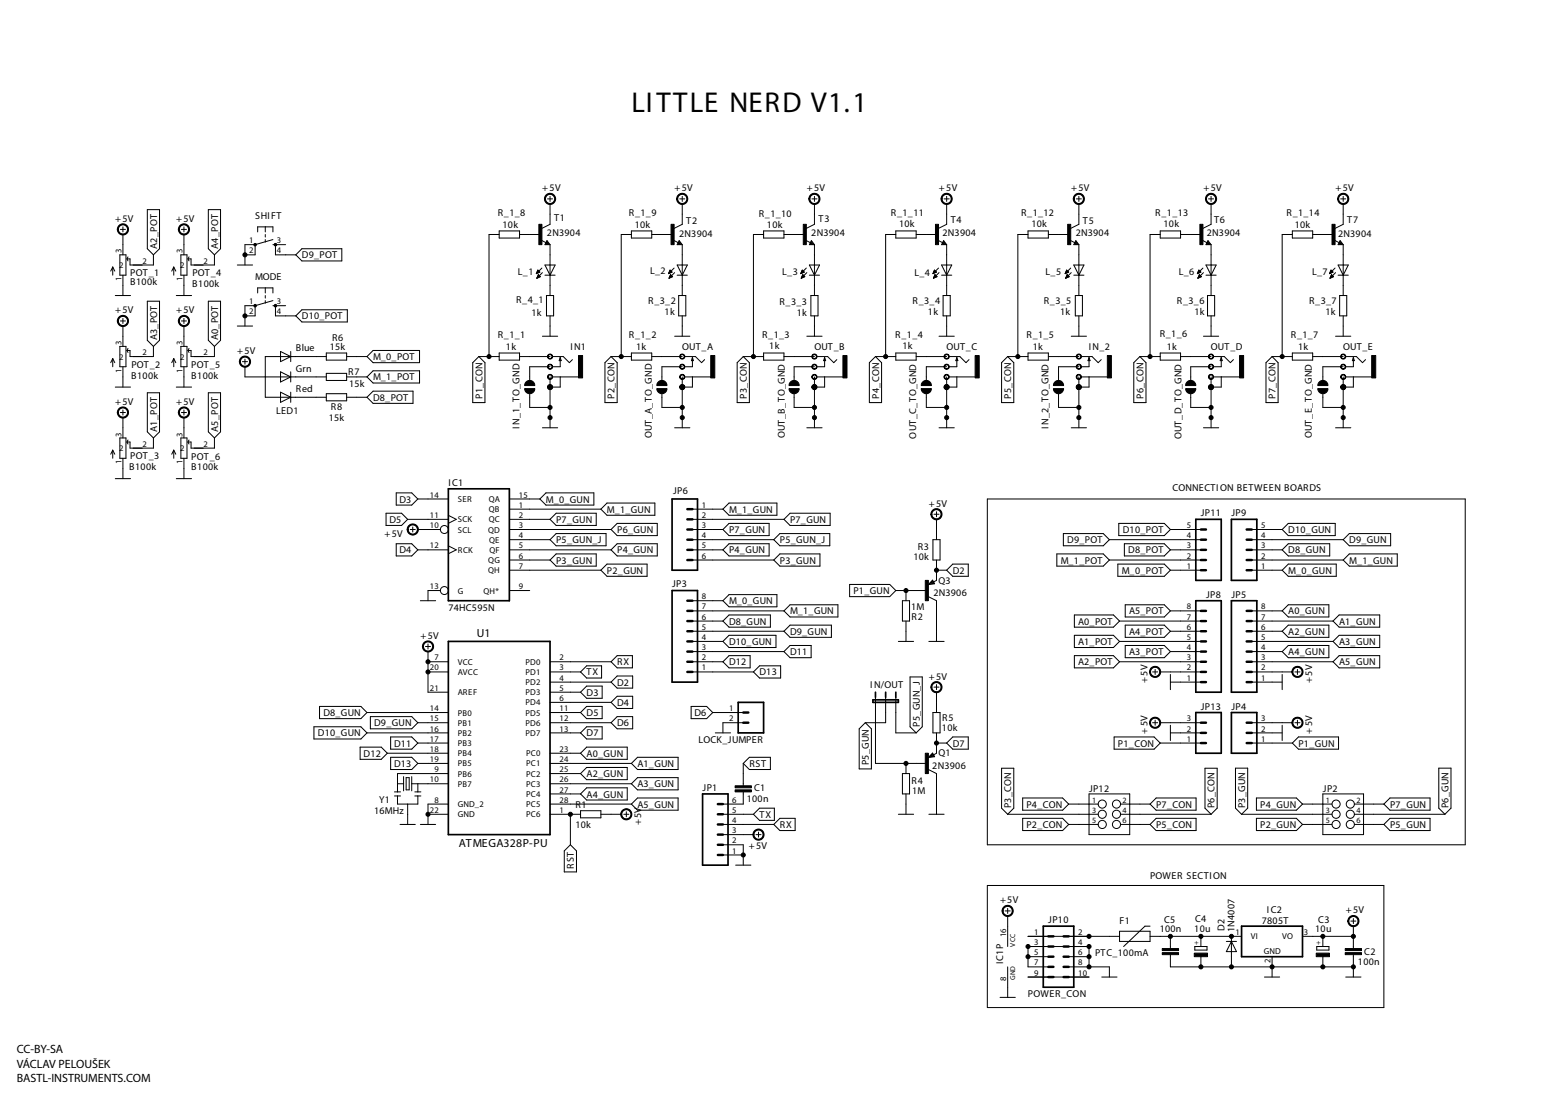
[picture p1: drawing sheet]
<svg xmlns="http://www.w3.org/2000/svg" width="390mm" height="274mm" viewBox="0 0 390 274" stroke-linecap="round" stroke-linejoin="round" font-family="sans-serif">
<defs><g id="words">
<text font-size="7.2" x="157.7" y="28.1">LITTLE NERD V1.1</text>
<g font-size="3">
<text x="4.2" y="263">CC-BY-SA</text>
<text x="4.2" y="266.6">VÁCLAV PELOUŠEK</text>
<text x="4.2" y="270.2">BASTL-INSTRUMENTS.COM</text>
</g>
<g font-size="2.9">
<text x="119.1" y="158.9">U1</text>
<text x="114.6" y="211.5">ATMEGA328P-PU</text>
</g>
<g font-size="2.5">
<text x="135.4" y="47.8">+5V</text>
<text x="168.5" y="47.8">+5V</text>
<text x="201.5" y="47.8">+5V</text>
<text x="234.5" y="47.8">+5V</text>
<text x="267.5" y="47.8">+5V</text>
<text x="300.6" y="47.8">+5V</text>
<text x="333.6" y="47.8">+5V</text>
<text x="124.3" y="54">R_1_8</text>
<text x="157.1" y="54">R_1_9</text>
<text x="222.5" y="54">R_1_11</text>
<text x="255" y="54">R_1_12</text>
<text x="288.6" y="54">R_1_13</text>
<text x="321.3" y="54">R_1_14</text>
<text x="28.8" y="55.4">+5V</text>
<text x="44" y="55.4">+5V</text>
<text x="63.7" y="54.7">SHIFT</text>
<text x="125.5" y="57">10k</text>
<text x="136.6" y="58.8">2N3904</text>
<text x="138.4" y="55.2">T1</text>
<text x="158.5" y="57">10k</text>
<text x="169.6" y="59.1">2N3904</text>
<text x="171.4" y="56">T2</text>
<text x="189.5" y="54.2">R_1_10</text>
<text x="191.6" y="57">10k</text>
<text x="202.6" y="58.8">2N3904</text>
<text x="204.4" y="55.5">T3</text>
<text x="224.6" y="56.8">10k</text>
<text x="235.4" y="58.8">2N3904</text>
<text x="237.5" y="55.8">T4</text>
<text x="257.6" y="56.8">10k</text>
<text x="268.7" y="58.8">2N3904</text>
<text x="270.5" y="56">T5</text>
<text x="290.6" y="56.8">10k</text>
<text x="301.4" y="58.8">2N3904</text>
<text x="303.2" y="55.8">T6</text>
<text x="323.4" y="57">10k</text>
<text x="334.2" y="59.1">2N3904</text>
<text x="336.5" y="55.8">T7</text>
<text x="39.2" y="62.1" transform="rotate(-90 39.2 62.1)">A2_POT</text>
<text x="54.5" y="62.1" transform="rotate(-90 54.5 62.1)">A4_POT</text>
<text x="75.4" y="64.5">D9_POT</text>
<text x="32.5" y="71.3">B100k</text>
<text x="32.5" y="68.8">POT_1</text>
<text x="48" y="71.8">B100k</text>
<text x="48" y="68.8">POT_4</text>
<text x="63.7" y="70">MODE</text>
<text x="129.4" y="68.7">L_1</text>
<text x="162.4" y="68.5">L_2</text>
<text x="195.4" y="68.7">L_3</text>
<text x="228.4" y="69">L_4</text>
<text x="261.2" y="68.7">L_5</text>
<text x="294.4" y="68.7">L_6</text>
<text x="327.7" y="68.7">L_7</text>
<text x="128.9" y="75.5">R_4_1</text>
<text x="161.9" y="75.8">R_3_2</text>
<text x="194.7" y="76">R_3_3</text>
<text x="227.9" y="75.8">R_3_4</text>
<text x="260.7" y="75.8">R_3_5</text>
<text x="294" y="75.8">R_3_6</text>
<text x="327" y="75.8">R_3_7</text>
<text x="28.8" y="78.2">+5V</text>
<text x="44" y="78.2">+5V</text>
<text x="75.4" y="79.8">D10_POT</text>
<text x="132.7" y="78.9">1k</text>
<text x="166" y="78.6">1k</text>
<text x="199" y="78.9">1k</text>
<text x="231.8" y="78.6">1k</text>
<text x="264.8" y="78.6">1k</text>
<text x="298.3" y="78.6">1k</text>
<text x="331.1" y="78.6">1k</text>
<text x="39.2" y="85" transform="rotate(-90 39.2 85)">A3_POT</text>
<text x="54.5" y="85" transform="rotate(-90 54.5 85)">A0_POT</text>
<text x="59.3" y="88.4">+5V</text>
<text x="73.9" y="87.8">Blue</text>
<text x="82.4" y="87.5">15k</text>
<text x="82.9" y="85.2">R6</text>
<text x="93.2" y="89.9">M_0_POT</text>
<text x="124.3" y="84.4">R_1_1</text>
<text x="126.4" y="87.5">1k</text>
<text x="142.5" y="87.5">IN1</text>
<text x="157.1" y="84.4">R_1_2</text>
<text x="158.9" y="87.5">1k</text>
<text x="170.4" y="87.5">OUT_A</text>
<text x="190.3" y="84.4">R_1_3</text>
<text x="192.1" y="87.3">1k</text>
<text x="203.4" y="87.5">OUT_B</text>
<text x="223.6" y="84.4">R_1_4</text>
<text x="225.4" y="87.3">1k</text>
<text x="236.4" y="87.5">OUT_C</text>
<text x="256.4" y="84.4">R_1_5</text>
<text x="257.9" y="87.5">1k</text>
<text x="272" y="87.5">IN_2</text>
<text x="289.6" y="84.2">R_1_6</text>
<text x="291.4" y="87.5">1k</text>
<text x="302.4" y="87.5">OUT_D</text>
<text x="322.4" y="84.4">R_1_7</text>
<text x="324.2" y="87.5">1k</text>
<text x="335.5" y="87.5">OUT_E</text>
<text x="32.8" y="94.6">B100k</text>
<text x="32.8" y="91.9">POT_2</text>
<text x="47.8" y="94.6">B100k</text>
<text x="47.8" y="91.9">POT_5</text>
<text x="73.9" y="92.8">Grn</text>
<text x="87" y="93.6">R7</text>
<text x="93.2" y="95">M_1_POT</text>
<text x="28.8" y="101.1">+5V</text>
<text x="44" y="101.1">+5V</text>
<text x="73.9" y="97.9">Red</text>
<text x="87.2" y="96.7">15k</text>
<text x="93.2" y="100.1">D8_POT</text>
<text x="120.5" y="99.6" transform="rotate(-90 120.5 99.6)">P1_CON</text>
<text x="153.5" y="99.6" transform="rotate(-90 153.5 99.6)">P2_CON</text>
<text x="186.5" y="99.6" transform="rotate(-90 186.5 99.6)">P3_CON</text>
<text x="219.5" y="99.6" transform="rotate(-90 219.5 99.6)">P4_CON</text>
<text x="252.6" y="99.6" transform="rotate(-90 252.6 99.6)">P5_CON</text>
<text x="285.6" y="99.6" transform="rotate(-90 285.6 99.6)">P6_CON</text>
<text x="318.6" y="99.6" transform="rotate(-90 318.6 99.6)">P7_CON</text>
<text x="39.2" y="107.8" transform="rotate(-90 39.2 107.8)">A1_POT</text>
<text x="54.5" y="107.8" transform="rotate(-90 54.5 107.8)">A5_POT</text>
<text x="69" y="103.2">LED1</text>
<text x="82.1" y="105">15k</text>
<text x="82.7" y="102.5">R8</text>
<text x="129.8" y="107.1" transform="rotate(-90 129.8 107.1)">IN_1_TO_GND</text>
<text x="261.8" y="107.1" transform="rotate(-90 261.8 107.1)">IN_2_TO_GND</text>
<text x="162.8" y="109.5" transform="rotate(-90 162.8 109.5)">OUT_A_TO_GND</text>
<text x="196.1" y="109.5" transform="rotate(-90 196.1 109.5)">OUT_B_TO_GND</text>
<text x="228.8" y="109.5" transform="rotate(-90 228.8 109.5)">OUT_C_TO_GND</text>
<text x="295.1" y="109.7" transform="rotate(-90 295.1 109.7)">OUT_D_TO_GND</text>
<text x="327.6" y="109.4" transform="rotate(-90 327.6 109.4)">OUT_E_TO_GND</text>
<text x="32.3" y="117.5">B100k</text>
<text x="32.5" y="114.6">POT_3</text>
<text x="47.8" y="117.5">B100k</text>
<text x="47.8" y="114.8">POT_6</text>
<text x="99.8" y="125.5">D3</text>
<text x="112" y="121.4">IC1</text>
<text x="136.4" y="125.5">M_0_GUN</text>
<text x="168.1" y="123.3">JP6</text>
<text x="292.8" y="122.6">CONNECTION BETWEEN BOARDS</text>
<text x="97.3" y="130.6">D5</text>
<text x="138.9" y="130.6">P7_GUN</text>
<text x="151.6" y="128">M_1_GUN</text>
<text x="182.1" y="128">M_1_GUN</text>
<text x="197.3" y="130.6">P7_GUN</text>
<text x="232" y="126.5">+5V</text>
<text x="299.9" y="128.9">JP11</text>
<text x="307.5" y="128.9">JP9</text>
<text x="96" y="134.1">+5V</text>
<text x="138.9" y="135.6">P5_GUN_J</text>
<text x="154.1" y="133.1">P6_GUN</text>
<text x="182.1" y="133.1">P7_GUN</text>
<text x="194.8" y="135.6">P5_GUN_J</text>
<text x="229.2" y="137.3">R3</text>
<text x="266.6" y="135.6">D9_POT</text>
<text x="280.4" y="133.1">D10_POT</text>
<text x="321.8" y="133.1">D10_GUN</text>
<text x="337" y="135.6">D9_GUN</text>
<text x="99.8" y="138.2">D4</text>
<text x="138.9" y="140.7">P3_GUN</text>
<text x="151.6" y="143.2">P2_GUN</text>
<text x="154.1" y="138.2">P4_GUN</text>
<text x="182.1" y="138.2">P4_GUN</text>
<text x="194.8" y="140.7">P3_GUN</text>
<text x="228.2" y="139.8">10k</text>
<text x="238" y="143.2">D2</text>
<text x="265" y="140.7">M_1_POT</text>
<text x="280.2" y="143.2">M_0_POT</text>
<text x="281.8" y="138.2">D8_POT</text>
<text x="321.8" y="138.2">D8_GUN</text>
<text x="321.8" y="143.2">M_0_GUN</text>
<text x="337" y="140.7">M_1_GUN</text>
<text x="167.9" y="146.7">JP3</text>
<text x="213.2" y="148.3">P1_GUN</text>
<text x="233.1" y="148.7">2N3906</text>
<text x="234.4" y="145.9">Q3</text>
<text x="301.2" y="149.2">JP8</text>
<text x="307.5" y="149.2">JP5</text>
<text x="112" y="152.5">74HC595N</text>
<text x="182.1" y="155.9">D8_GUN</text>
<text x="182.1" y="150.9">M_0_GUN</text>
<text x="197.3" y="153.4">M_1_GUN</text>
<text x="227.6" y="152.3">1M</text>
<text x="227.7" y="154.8">R2</text>
<text x="269.3" y="155.9">A0_POT</text>
<text x="282" y="153.4">A5_POT</text>
<text x="321.8" y="153.4">A0_GUN</text>
<text x="334.5" y="155.9">A1_GUN</text>
<text x="105" y="159.5">+5V</text>
<text x="182.1" y="161">D10_GUN</text>
<text x="197.3" y="158.5">D9_GUN</text>
<text x="269.3" y="161">A1_POT</text>
<text x="282" y="158.5">A4_POT</text>
<text x="321.8" y="158.5">A2_GUN</text>
<text x="334.5" y="161">A3_GUN</text>
<text x="154.1" y="166.1">RX</text>
<text x="182.1" y="166.1">D12</text>
<text x="197.3" y="163.6">D11</text>
<text x="269.3" y="166.1">A2_POT</text>
<text x="282" y="163.6">A3_POT</text>
<text x="321.8" y="163.6">A4_GUN</text>
<text x="334.5" y="166.1">A5_GUN</text>
<text x="146.5" y="168.6">TX</text>
<text x="146.5" y="173.7">D3</text>
<text x="154.1" y="171.2">D2</text>
<text x="189.7" y="168.6">D13</text>
<text x="217.4" y="171.8">IN/OUT</text>
<text x="232" y="169.7">+5V</text>
<text x="286.6" y="170.5" transform="rotate(-90 286.6 170.5)">+5V</text>
<text x="327.7" y="170.5" transform="rotate(-90 327.7 170.5)">+5V</text>
<text x="80.8" y="178.8">D8_GUN</text>
<text x="146.5" y="178.8">D5</text>
<text x="154.1" y="176.3">D4</text>
<text x="173.4" y="178.8">D6</text>
<text x="235.3" y="179.9">R5</text>
<text x="299.9" y="177.2">JP13</text>
<text x="307.5" y="177.2">JP4</text>
<text x="79.4" y="183.9">D10_GUN</text>
<text x="93.5" y="181.3">D9_GUN</text>
<text x="146.5" y="183.9">D7</text>
<text x="154.1" y="181.3">D6</text>
<text x="174.5" y="185.5">LOCK_JUMPER</text>
<text x="229.7" y="181.5" transform="rotate(-90 229.7 181.5)">P5_GUN_J</text>
<text x="235.3" y="182.5">10k</text>
<text x="286.6" y="183.2" transform="rotate(-90 286.6 183.2)">+5V</text>
<text x="327.7" y="183.2" transform="rotate(-90 327.7 183.2)">+5V</text>
<text x="90.8" y="189">D12</text>
<text x="98.4" y="191.5">D13</text>
<text x="98.4" y="186.4">D11</text>
<text x="146.5" y="189">A0_GUN</text>
<text x="159.2" y="191.5">A1_GUN</text>
<text x="187.2" y="191.5">RST</text>
<text x="217" y="191" transform="rotate(-90 217 191)">P5_GUN</text>
<text x="232.9" y="191.9">2N3906</text>
<text x="234.4" y="188.8">Q1</text>
<text x="238" y="186.4">D7</text>
<text x="279.2" y="186.4">P1_CON</text>
<text x="324.3" y="186.4">P1_GUN</text>
<text x="146.5" y="194">A2_GUN</text>
<text x="159.2" y="196.6">A3_GUN</text>
<text x="175.5" y="197.5">JP1</text>
<text x="188.4" y="197.6">C1</text>
<text x="227.7" y="195.7">R4</text>
<text x="272" y="197.7">JP12</text>
<text x="330.4" y="197.7">JP2</text>
<text x="93.4" y="203.3">16MHz</text>
<text x="94.7" y="200.5">Y1</text>
<text x="143.7" y="201.8">R1</text>
<text x="146.5" y="199.1">A4_GUN</text>
<text x="159.2" y="201.7">A5_GUN</text>
<text x="186.5" y="200.1">100n</text>
<text x="227.8" y="198.2">1M</text>
<text x="252.6" y="201.8" transform="rotate(-90 252.6 201.8)">P3_CON</text>
<text x="256.4" y="201.7">P4_CON</text>
<text x="288.8" y="201.7">P7_CON</text>
<text x="303.4" y="201.8" transform="rotate(-90 303.4 201.8)">P6_CON</text>
<text x="311" y="201.8" transform="rotate(-90 311 201.8)">P3_GUN</text>
<text x="314.7" y="201.7">P4_GUN</text>
<text x="347.2" y="201.7">P7_GUN</text>
<text x="361.8" y="201.8" transform="rotate(-90 361.8 201.8)">P6_GUN</text>
<text x="143.7" y="206.6">10k</text>
<text x="160.1" y="206.1" transform="rotate(-90 160.1 206.1)">+5V</text>
<text x="189.7" y="204.2">TX</text>
<text x="194.8" y="206.7">RX</text>
<text x="256.4" y="206.7">P2_CON</text>
<text x="288.8" y="206.7">P5_CON</text>
<text x="314.7" y="206.7">P2_GUN</text>
<text x="347.2" y="206.7">P5_GUN</text>
<text x="187" y="212.1">+5V</text>
<text x="143.3" y="216.9" transform="rotate(-90 143.3 216.9)">RST</text>
<text x="287.2" y="219.6">POWER SECTION</text>
<text x="249.8" y="225.5">+5V</text>
<text x="261.8" y="230.5">JP10</text>
<text x="279.6" y="230.7">F1</text>
<text x="289.6" y="232.6">100n</text>
<text x="290.7" y="230.4">C5</text>
<text x="298.3" y="232.8">10u</text>
<text x="298.5" y="230.3">C4</text>
<text x="305.8" y="232.5" transform="rotate(-90 305.8 232.5)">D2</text>
<text x="308.3" y="232.8" transform="rotate(-90 308.3 232.8)">1N4007</text>
<text x="315.1" y="230.6">7805T</text>
<text x="316.4" y="228.1">IC2</text>
<text x="328.5" y="232.8">10u</text>
<text x="329.3" y="230.5">C3</text>
<text x="336.1" y="228.1">+5V</text>
<text x="273.5" y="238.6">PTC_100mA</text>
<text x="340.8" y="238.5">C2</text>
<text x="250.5" y="240.8" transform="rotate(-90 250.5 240.8)">IC1P</text>
<text x="339.2" y="241">100n</text>
<text x="256.7" y="249">POWER_CON</text>
</g>
<g font-size="2.1">
<text x="30.4" y="63.3" transform="rotate(-90 30.4 63.3)">3</text>
<text x="35.6" y="65.8">2</text>
<text x="45.6" y="63.3" transform="rotate(-90 45.6 63.3)">3</text>
<text x="50.8" y="65.8">2</text>
<text x="62.2" y="60.7">1</text>
<text x="62.2" y="63.3">2</text>
<text x="69.2" y="60.7">3</text>
<text x="69.2" y="63.3">4</text>
<text x="29.7" y="66.9">2</text>
<text x="30.4" y="70.2" transform="rotate(-90 30.4 70.2)">1</text>
<text x="45" y="66.9">2</text>
<text x="45.6" y="70.2" transform="rotate(-90 45.6 70.2)">1</text>
<text x="62.2" y="76">1</text>
<text x="69.2" y="76">3</text>
<text x="62.2" y="78.5">2</text>
<text x="69.2" y="78.5">4</text>
<text x="29.7" y="89.8">2</text>
<text x="30.4" y="86.1" transform="rotate(-90 30.4 86.1)">3</text>
<text x="35.6" y="88.7">2</text>
<text x="45" y="89.8">2</text>
<text x="45.6" y="86.1" transform="rotate(-90 45.6 86.1)">3</text>
<text x="50.8" y="88.7">2</text>
<text x="30.4" y="93.1" transform="rotate(-90 30.4 93.1)">1</text>
<text x="45.6" y="93.1" transform="rotate(-90 45.6 93.1)">1</text>
<text x="29.7" y="112.6">2</text>
<text x="30.4" y="109" transform="rotate(-90 30.4 109)">3</text>
<text x="35.6" y="111.5">2</text>
<text x="45" y="112.6">2</text>
<text x="45.6" y="109" transform="rotate(-90 45.6 109)">3</text>
<text x="50.8" y="111.5">2</text>
<text x="30.4" y="115.9" transform="rotate(-90 30.4 115.9)">1</text>
<text x="45.6" y="115.9" transform="rotate(-90 45.6 115.9)">1</text>
<text x="107.3" y="124.2">14</text>
<text x="114.3" y="125.3">SER</text>
<text x="122.1" y="125.3">QA</text>
<text x="129.6" y="124.2">15</text>
<text x="107.3" y="131.8">10</text>
<text x="107.3" y="129.3">11</text>
<text x="114.3" y="130.4">SCK</text>
<text x="122.1" y="130.4">QC</text>
<text x="122.1" y="127.9">QB</text>
<text x="129.6" y="126.8">1</text>
<text x="129.6" y="129.3">2</text>
<text x="129.6" y="131.8">3</text>
<text x="175.3" y="126.8">1</text>
<text x="175.3" y="129.3">2</text>
<text x="175.3" y="131.8">3</text>
<text x="296.4" y="131.8">5</text>
<text x="315" y="131.8">5</text>
<text x="107.3" y="136.9">12</text>
<text x="114.3" y="133">SCL</text>
<text x="121.9" y="133">QD</text>
<text x="122.2" y="135.5">QE</text>
<text x="129.6" y="134.4">4</text>
<text x="129.6" y="136.9">5</text>
<text x="175.3" y="134.4">4</text>
<text x="175.3" y="136.9">5</text>
<text x="296.4" y="136.9">3</text>
<text x="296.4" y="134.4">4</text>
<text x="315" y="136.9">3</text>
<text x="315" y="134.4">4</text>
<text x="114.3" y="138">RCK</text>
<text x="121.9" y="143.1">QH</text>
<text x="122" y="140.6">QG</text>
<text x="122.3" y="138">QF</text>
<text x="129.6" y="139.5">6</text>
<text x="129.6" y="142">7</text>
<text x="175.3" y="139.5">6</text>
<text x="296.4" y="142">1</text>
<text x="296.4" y="139.5">2</text>
<text x="315" y="142">1</text>
<text x="315" y="139.5">2</text>
<text x="107.3" y="147.1">13</text>
<text x="114.3" y="148.2">G</text>
<text x="120.8" y="148.2">QH*</text>
<text x="129.6" y="147.1">9</text>
<text x="175.3" y="149.6">8</text>
<text x="175.3" y="154.7">6</text>
<text x="175.3" y="152.2">7</text>
<text x="296.4" y="154.7">7</text>
<text x="296.4" y="152.2">8</text>
<text x="315" y="154.7">7</text>
<text x="315" y="152.2">8</text>
<text x="175.3" y="159.8">4</text>
<text x="175.3" y="157.2">5</text>
<text x="296.4" y="159.8">5</text>
<text x="296.4" y="157.2">6</text>
<text x="315" y="159.8">5</text>
<text x="315" y="157.2">6</text>
<text x="107.3" y="167.4">20</text>
<text x="108.5" y="164.9">7</text>
<text x="114.3" y="166">VCC</text>
<text x="131.2" y="166">PD0</text>
<text x="139.7" y="164.9">2</text>
<text x="139.7" y="167.4">3</text>
<text x="175.3" y="167.4">1</text>
<text x="175.3" y="164.9">2</text>
<text x="175.3" y="162.3">3</text>
<text x="296.4" y="167.4">2</text>
<text x="296.4" y="164.9">3</text>
<text x="296.4" y="162.3">4</text>
<text x="315" y="167.4">2</text>
<text x="315" y="164.9">3</text>
<text x="315" y="162.3">4</text>
<text x="107.3" y="172.5">21</text>
<text x="114.3" y="168.5">AVCC</text>
<text x="114.3" y="173.6">AREF</text>
<text x="131.2" y="168.5">PD1</text>
<text x="131.2" y="171.1">PD2</text>
<text x="131.2" y="173.6">PD3</text>
<text x="139.7" y="169.9">4</text>
<text x="139.7" y="172.5">5</text>
<text x="296.4" y="169.9">1</text>
<text x="315" y="169.9">1</text>
<text x="107.3" y="177.6">14</text>
<text x="114.3" y="178.7">PB0</text>
<text x="131.2" y="176.1">PD4</text>
<text x="131.2" y="178.7">PD5</text>
<text x="139.7" y="175">6</text>
<text x="139.7" y="177.6">11</text>
<text x="182.1" y="177.6">1</text>
<text x="107.3" y="182.6">16</text>
<text x="107.3" y="185.2">17</text>
<text x="107.3" y="180.1">15</text>
<text x="114.3" y="183.8">PB2</text>
<text x="114.3" y="181.2">PB1</text>
<text x="131.2" y="181.2">PD6</text>
<text x="131.2" y="183.8">PD7</text>
<text x="139.7" y="180.1">12</text>
<text x="139.7" y="182.6">13</text>
<text x="182.1" y="180.1">2</text>
<text x="296.4" y="185.2">1</text>
<text x="296.4" y="182.6">2</text>
<text x="296.4" y="180.1">3</text>
<text x="315" y="185.2">1</text>
<text x="315" y="182.6">2</text>
<text x="315" y="180.1">3</text>
<text x="107.3" y="187.7">18</text>
<text x="107.3" y="190.3">19</text>
<text x="114.3" y="186.3">PB3</text>
<text x="114.3" y="188.8">PB4</text>
<text x="114.3" y="191.4">PB5</text>
<text x="131.4" y="188.8">PC0</text>
<text x="131.4" y="191.4">PC1</text>
<text x="139.7" y="187.7">23</text>
<text x="139.7" y="190.3">24</text>
<text x="107.3" y="195.3">10</text>
<text x="108.5" y="192.8">9</text>
<text x="114.3" y="193.9">PB6</text>
<text x="114.3" y="196.5">PB7</text>
<text x="131.4" y="193.9">PC2</text>
<text x="131.4" y="196.5">PC3</text>
<text x="139.7" y="192.8">25</text>
<text x="139.7" y="195.3">26</text>
<text x="139.7" y="197.9">27</text>
<text x="107.3" y="203">22</text>
<text x="108.5" y="200.4">8</text>
<text x="114.3" y="201.5">GND_2</text>
<text x="131.4" y="199">PC4</text>
<text x="131.4" y="201.5">PC5</text>
<text x="139.7" y="200.4">28</text>
<text x="139.7" y="203">1</text>
<text x="182.9" y="203">5</text>
<text x="182.9" y="200.4">6</text>
<text x="114.3" y="204.1">GND</text>
<text x="131.4" y="204.1">PC6</text>
<text x="182.9" y="208">3</text>
<text x="182.9" y="205.5">4</text>
<text x="182.9" y="213.1">1</text>
<text x="182.9" y="210.6">2</text>
<text x="251.3" y="234" transform="rotate(-90 251.3 234)">16</text>
<text x="258.3" y="233.4">1</text>
<text x="269.2" y="233.4">2</text>
<text x="308.6" y="233.4">1</text>
<text x="325.7" y="233.4">3</text>
<text x="258.3" y="238.5">5</text>
<text x="258.3" y="236">3</text>
<text x="269.2" y="238.5">6</text>
<text x="269.2" y="236">4</text>
<text x="312.4" y="234.6">VI</text>
<text x="315.7" y="238.1">GND</text>
<text x="320.2" y="234.6">VO</text>
<text x="251.3" y="244.9" transform="rotate(-90 251.3 244.9)">8</text>
<text x="258.3" y="243.6">9</text>
<text x="258.3" y="241.1">7</text>
<text x="269.2" y="243.6">10</text>
<text x="269.2" y="241.1">8</text>
<text x="317.4" y="240.4" transform="rotate(-90 317.4 240.4)">2</text>
</g>
<g font-size="2">
<text x="272.8" y="200.5">1</text>
<text x="272.8" y="203.1">3</text>
<text x="280.4" y="200.5">2</text>
<text x="280.4" y="203.1">4</text>
<text x="331.2" y="200.5">1</text>
<text x="331.2" y="203.1">3</text>
<text x="338.8" y="200.5">2</text>
<text x="338.8" y="203.1">4</text>
<text x="272.8" y="205.6">5</text>
<text x="280.4" y="205.6">6</text>
<text x="331.2" y="205.6">5</text>
<text x="338.8" y="205.6">6</text>
</g>
<g font-size="1.8">
<text x="253.6" y="236.3" transform="rotate(-90 253.6 236.3)">VCC</text>
<text x="299.3" y="235.9" transform="rotate(-90 299.3 235.9)">+</text>
<text x="329.8" y="235.9" transform="rotate(-90 329.8 235.9)">+</text>
<text x="253.6" y="244.7" transform="rotate(-90 253.6 244.7)">GND</text>
</g>
</g></defs>
<!-- layer: Vrstva 1 -->
<g fill="none" stroke="#000" stroke-width=".25">
<path d="M29.7 56.3a1.4 1.4 0 0 1 2.2 .3 1.4 1.4 0 0 1-.8 2 1.4 1.4 0 0 1-1.8-1.3h.3a1.15 1.15 0 0 1 1.6-1.1 1.15 1.15 0 0 1 .2 1.9 1.15 1.15 0 0 1-1.8-.5v-.3h-.3zM30.1 57.3h1.2M30.7 56.6v1.3M30.7 58.5v5.1M36.8 52.3h3v9.8l-1.5 1.5-1.5-1.5zM44.9 56.3a1.4 1.4 0 0 1 2.2 .3 1.4 1.4 0 0 1-.8 2 1.4 1.4 0 0 1-1.8-1.3h.3a1.15 1.15 0 0 1 1.6-1.1 1.15 1.15 0 0 1 .3 1.9 1.15 1.15 0 0 1-1.9-.5v-.3h-.3zM45.3 57.3h1.3M45.9 56.6v1.3M45.9 58.5v5.1M52 52.3h3.1v9.8l-1.5 1.5-1.6-1.5zM64.4 57.9v-1.3h3.8v1.3M66.3 56.6v1.3"/>
<path d="M66.3 58.5v.7M66.3 59.8v.7M68.2 59.8l-4.5 1.3M124.7 58.5h-2.6v30.5M124.7 57.7h5.1v1.7h-5.1zM129.8 58.5h5M135.2 60l1.2 .6M136.4 48.7a1.39 1.39 0 0 1 2.2 .2 1.39 1.39 0 0 1-.9 2.1 1.39 1.39 0 0 1-1.7-1.3h.2a1.15 1.15 0 0 1 1.7-1.1 1.15 1.15 0 0 1 .2 1.9 1.15 1.15 0 0 1-1.8-.5l-.1-.3h-.2zM136.7 49.7h1.3M137.4 49v1.3M137.4 50.9v5.1l-2.1 1M157.7 57.7h5.1v1.7h-5.1z"/>
<path d="M157.7 58.5h-2.5v30.5M162.8 58.5h5.1M168.2 60l1.2 .6M169.4 48.7a1.39 1.39 0 0 1 2.2 .2 1.39 1.39 0 0 1-.8 2.1 1.39 1.39 0 0 1-1.8-1.3h.3a1.15 1.15 0 0 1 1.6-1.1 1.15 1.15 0 0 1 .2 1.9 1.15 1.15 0 0 1-1.8-.5v-.3h-.3zM169.8 49.7h1.2M170.4 49v1.3M170.4 50.9v5.1l-2 1M190.7 58.5h-2.5v30.5M190.7 57.7h5.1v1.7h-5.1zM195.8 58.5h5.1M201.2 60l1.2 .6M202.4 48.7a1.39 1.39 0 0 1 2.2 .2 1.39 1.39 0 0 1-.8 2.1 1.39 1.39 0 0 1-1.8-1.3h.3a1.14 1.14 0 0 1 1.6-1.1 1.14 1.14 0 0 1 .3 1.9 1.14 1.14 0 0 1-1.9-.5v-.3h-.3z"/>
<path d="M202.8 49.7h1.3M203.4 49v1.3M203.4 50.9v5.1l-2 1M223.7 57.7h5.1v1.7h-5.1zM223.7 58.5h-2.5v30.5M228.8 58.5h5.1M234.2 60l1.2 .6M235.4 48.7a1.39 1.39 0 0 1 2.2 .2 1.39 1.39 0 0 1-.8 2.1 1.39 1.39 0 0 1-1.8-1.3h.3a1.14 1.14 0 0 1 1.7-1 1.14 1.14 0 0 1 .1 1.9 1.14 1.14 0 0 1-1.8-.6v-.3h-.3zM235.8 49.7h1.3M236.4 49v1.3M236.4 50.9v5.1l-2 1M256.8 58.5h-2.6v30.5"/>
<path d="M256.8 57.7h5v1.7h-5zM261.8 58.5h5.1M267.2 60l1.2 .6M268.4 48.7a1.39 1.39 0 0 1 2.2 .2 1.39 1.39 0 0 1-.8 2.1 1.39 1.39 0 0 1-1.7-1.3h.2a1.14 1.14 0 0 1 1.7-1 1.14 1.14 0 0 1 .1 1.9 1.14 1.14 0 0 1-1.8-.6v-.3h-.2zM268.8 49.7h1.3M269.5 49v1.3M269.5 50.9v5.1l-2.1 1M289.8 58.5h-2.6v30.5M289.8 57.7h5.1v1.7h-5.1zM294.9 58.5h5M300.2 60l1.3 .6M301.4 48.7a1.4 1.4 0 0 1 2.3 .2 1.4 1.4 0 0 1-.8 2.1 1.4 1.4 0 0 1-1.8-1.3h.2a1.14 1.14 0 0 1 1.7-1 1.14 1.14 0 0 1 .2 1.9 1.14 1.14 0 0 1-1.8-.6l-.1-.3h-.2z"/>
<path d="M301.8 49.7h1.3M302.5 49v1.3M302.5 50.9v5.1l-2.1 1M322.8 58.5h-2.6v30.5M322.8 57.7h5.1v1.7h-5.1zM327.9 58.5h5M333.3 60l1.2 .6M334.5 48.7a1.4 1.4 0 0 1 2.2 .2 1.4 1.4 0 0 1-.8 2.1 1.4 1.4 0 0 1-1.8-1.3h.2a1.15 1.15 0 0 1 1.7-1.1 1.15 1.15 0 0 1 .2 1.9 1.15 1.15 0 0 1-1.8-.5l-.1-.3h-.2zM334.8 49.7h1.3M335.5 49v1.3M335.5 50.9v5.1l-2.1 1M28.2 66.7v2"/>
<path d="M28.2 66.7l-.5 1M28.2 66.7l.5 1M28.8 73.8h3.8M29.7 79.2a1.4 1.4 0 0 1 2.2 .2 1.4 1.4 0 0 1-.8 2.1 1.4 1.4 0 0 1-1.8-1.4h.3a1.15 1.15 0 0 1 1.6-1 1.15 1.15 0 0 1 .3 1.9 1.15 1.15 0 0 1-1.9-.6v-.3h-.3zM29.9 63.6h1.6v5.1h-1.6zM30.7 68.7v5.1M30.7 79.5v1.3M31.7 64.6l.3 .6M32 64.1l-.3 .5M36.8 75.2h3v9.8l-1.5 1.5-1.5-1.5zM38.3 63.6v2.6h-5.8v-1.6h-.8M43.4 66.7v2"/>
<path d="M43.4 66.7l-.5 1M43.4 66.7l.5 1M44 73.8h3.8M44.9 79.2a1.4 1.4 0 0 1 2.2 .2 1.4 1.4 0 0 1-.8 2.1 1.4 1.4 0 0 1-1.8-1.4h.3a1.15 1.15 0 0 1 1.6-1 1.15 1.15 0 0 1 .3 1.9 1.15 1.15 0 0 1-1.9-.6v-.3h-.3zM45.2 63.6h1.5v5.1h-1.5zM45.9 68.7v5.1M45.9 79.5v1.3M47 64.6l.2 .6M47.2 64.1l-.2 .5M52 75.2h3.1v9.8l-1.5 1.5-1.6-1.5zM53.6 63.6v2.6h-5.9v-1.6h-.7M59.3 66.2h3.8"/>
<path d="M63.7 61.1v2.5h-2.5M63.7 76.3v2.6h-2.5M63.7 61.1h-2.5v5.1M63.7 76.3h-2.5v5.1M64.4 73.2v-1.3h3.8v1.3M66.3 71.9v1.3M66.3 73.8v.6M66.3 75.1v.6M68.2 75.1l-4.5 1.2M68.2 61.1h3.1M68.2 76.3h3.1M68.8 61.1v2.5h5.1"/>
<path d="M68.8 76.3v2.6h5.1M75.4 62.1h10v3.1h-10l-1.5-1.6zM75.4 77.3h11.3v3.1h-11.3l-1.5-1.5zM134 68.2h.2M134.1 68.1h.4M134.1 68h.7M134.1 69.4h.1M134.1 69.3h.4M134.2 67.9h.6M134.2 67.7h.4M134.2 69.2h.5M134.2 67.6h.3"/>
<path d="M134.2 69.1h.7M134.3 67.5h.1M134.3 68.9h.5M134.3 67.4l.5 .5-.9 .4zM134.4 68.8h.3M134.4 68.7h.2M134.5 68.6l-.4 .9M134.5 68.6l.5 .5-.9 .4M134.5 68.6h.1M135.3 66.9l-1.4 1.4M135.5 68.1l-1.4 1.4M136.1 68.7h2.5"/>
<path d="M136.1 66.2h2.5l-1.2 2.5zM136.5 73.8h1.8v5.1h-1.8zM136.6 60.6l.1 .2h-.3l.2-.5 .5 .7h-.7M136.6 60.1l.8 1h-1.3zM137.4 61.1v12.7M137.4 78.9v5M167 68.2h.2M167.1 68.1h.4M167.1 68h.7M167.1 69.4h.1M167.2 67.9h.6M167.2 69.3h.3"/>
<path d="M167.2 67.7h.4M167.2 69.2h.6M167.3 67.6h.2M167.3 69.1h.7M167.3 67.5h.1M167.3 68.9h.5M167.4 67.4l.5 .5-.9 .4zM167.4 68.8h.3M167.4 68.7h.2M167.5 68.6h.1M167.5 68.6l.5 .5M167.5 68.6l-.4 .9"/>
<path d="M168 69.1l-.9 .4M168.4 66.9l-1.4 1.4M168.5 68.1l-1.4 1.4M169.1 68.7h2.6M169.1 66.2h2.6l-1.3 2.5zM169.5 73.8h1.8v5.1h-1.8zM169.6 60.6l.2 .2h-.4l.2-.5 .5 .7h-.7M169.6 60.1l.8 1h-1.3zM170.4 61.1v12.7M170.4 78.9v5M200 68.2h.2M200.1 68.1h.4"/>
<path d="M200.1 68h.7M200.1 69.4h.1M200.2 67.9h.6M200.2 69.3h.3M200.2 67.7h.5M200.2 69.2h.6M200.3 67.6h.3M200.3 69.1h.7M200.3 68.9h.6M200.3 67.5h.1M200.4 67.4l.5 .5-.9 .4zM200.4 68.8h.4"/>
<path d="M200.4 68.7h.2M200.5 68.6l-.4 .9M200.5 68.6h.1M200.5 68.6l.5 .5M201 69.1l-.9 .4M201.4 66.9l-1.4 1.4M201.5 68.1l-1.4 1.4M202.1 68.7h2.6M202.1 66.2h2.6l-1.3 2.5zM202.5 73.8h1.8v5.1h-1.8zM202.7 60.1l.7 1h-1.3zM202.7 60.6l.1 .2h-.4l.3-.5 .5 .7h-.8"/>
<path d="M203.4 61.1v12.7M203.4 78.9v5M233.1 68.2h.1M233.1 68.1h.4M233.2 68h.6M233.2 69.4h.1M233.2 67.9h.6M233.2 69.3h.3M233.2 69.2h.6M233.3 67.7h.4M233.3 67.6h.3M233.3 69.1h.7"/>
<path d="M233.3 68.9h.6M233.4 67.5h.1M233.4 67.4l.5 .5-.9 .4zM233.4 68.8h.4M233.5 68.7h.1M233.5 68.6l-.4 .9M233.5 68.6h.1M233.5 68.6l.5 .5M234 69.1l-.9 .4M234.4 66.9l-1.4 1.4M234.5 68.1l-1.4 1.4M235.2 68.7h2.5"/>
<path d="M235.2 66.2h2.5l-1.3 2.5zM235.5 73.8h1.8v5.1h-1.8zM235.7 60.6l.1 .2h-.4l.3-.5 .5 .7h-.8M235.7 60.1l.7 1h-1.2zM236.4 61.1v12.7M236.4 78.9v5M266.1 68.2h.2M266.1 68.1h.4M266.2 69.4h.1M266.2 68h.6M266.2 67.9h.6M266.2 69.3h.3"/>
<path d="M266.3 69.2h.5M266.3 67.7h.4M266.3 67.6h.3M266.3 69.1h.7M266.4 67.5h.1M266.4 68.9h.5M266.4 67.4l.5 .5-.9 .4zM266.4 68.8h.4M266.5 68.7h.2M266.5 68.6h.1M266.5 68.6l.5 .5-.8 .4M266.5 68.6l-.3 .9"/>
<path d="M267.4 66.9l-1.4 1.4M267.6 68.1l-1.4 1.4M268.2 68.7h2.5M268.2 66.2h2.5l-1.2 2.5zM268.6 73.8h1.7v5.1h-1.7zM268.7 60.1l.8 1h-1.3zM268.7 60.6l.1 .2h-.4l.3-.5 .5 .7h-.8M269.5 61.1v12.7M269.5 78.9v5M299.1 68.2h.2M299.1 68.1h.5M299.2 69.4h.1"/>
<path d="M299.2 68h.7M299.2 67.9h.7M299.2 69.3h.3M299.3 67.7h.4M299.3 69.2h.5M299.3 67.6h.3M299.3 69.1h.7M299.4 67.5h.1M299.4 68.9h.5M299.4 67.4l.5 .5-.9 .4zM299.5 68.8h.3M299.5 68.7h.2"/>
<path d="M299.5 68.6h.1M299.6 68.6l.5 .5-.9 .4M299.6 68.6l-.4 .9M300.4 66.9l-1.4 1.4M300.6 68.1l-1.4 1.4M301.2 68.7h2.5M301.2 66.2h2.5l-1.2 2.5zM301.6 73.8h1.8v5.1h-1.8zM301.7 60.1l.8 1h-1.3zM301.7 60.6l.1 .2h-.3l.2-.5 .5 .7h-.7M302.5 61.1v12.7M302.5 78.9v5"/>
<path d="M332.1 68.2h.2M332.2 68.1h.4M332.2 68h.7M332.2 69.4h.1M332.3 67.9h.6M332.3 69.3h.3M332.3 67.7h.4M332.3 69.2h.5M332.4 67.6h.2M332.4 69.1h.6M332.4 67.5h.1M332.4 68.9h.5"/>
<path d="M332.4 67.4l.5 .5-.9 .4zM332.5 68.8h.3M332.5 68.7h.2M332.6 68.6l-.4 .9M332.6 68.6h.1M332.6 68.6l.5 .5M333.1 69.1l-.9 .4M333.4 66.9l-1.4 1.4M333.6 68.1l-1.4 1.4M334.2 68.7h2.5M334.2 66.2h2.5l-1.2 2.5zM334.6 73.8h1.8v5.1h-1.8z"/>
<path d="M334.7 60.6l.1 .2h-.3l.2-.5 .5 .7h-.7M334.7 60.1l.8 1h-1.3zM335.5 61.1v12.7M335.5 78.9v5M28.2 89.5v2.1M28.2 89.5l-.5 1.1M28.2 89.5l.5 1.1M28.8 96.6h3.8M29.9 86.5h1.6v5.1h-1.6zM30.1 80.1h1.2M30.7 81.4v5.1M30.7 91.6v5"/>
<path d="M31.7 87.5l.3 .5M32 87l-.3 .5M36.8 98.1h3v9.7l-1.5 1.5-1.5-1.5zM38.3 86.5v2.5h-5.8v-1.5h-.8M43.4 89.5v2.1M43.4 89.5l-.5 1.1M43.4 89.5l.5 1.1M44 96.6h3.8M45.2 86.5h1.5v5.1h-1.5zM45.3 80.1h1.3M45.9 81.4v5.1M45.9 91.6v5"/>
<path d="M47 87.5l.2 .5M47.2 87l-.2 .5M52 98.1h3.1v9.7l-1.5 1.5-1.6-1.5zM53.6 86.5v2.5h-5.9v-1.5h-.7M59.3 81.4h3.8M60.2 89.3a1.4 1.4 0 0 1 2.2 .3 1.4 1.4 0 0 1-.8 2.1 1.4 1.4 0 0 1-1.8-1.4h.2a1.15 1.15 0 0 1 1.6-1.1 1.15 1.15 0 0 1 .3 1.9 1.15 1.15 0 0 1-1.8-.5l-.1-.3h-.2zM60.5 90.3h1.3M61.2 91.6v2.5h20.3M61.2 89.7v1.2M70.1 92.8l2.5 1.3-2.5 1.3zM70.1 97.9l2.5 1.3-2.5 1.3zM70.1 87.8l2.5 1.2-2.5 1.3z"/>
<path d="M72.6 87.8v2.5M72.6 92.8v2.6M72.6 97.9v2.6M81.5 88.1h5.1v1.8h-5.1zM81.5 93.2h5.1v1.8h-5.1zM81.5 98.3h5.1v1.8h-5.1zM81.5 89h-15.2v10.2h15.2M86.6 89h5.1M86.6 94.1h5.1M86.6 99.2h5.1M91.7 94.1l1.5-1.5h11.6v3h-11.6zM93.2 87.5h11.6v3.1h-11.6l-1.5-1.6z"/>
<path d="M93.2 97.7h10v3h-10l-1.5-1.5zM119.6 89l1.5 1.6v9.9h-3v-9.9zM119.6 89h5.1M124.7 88.1h5.1v1.8h-5.1zM129.8 89h7.6M131 97h2.6a1.27 1.27 0 0 1-1.3 1.3 1.27 1.27 0 0 1-1.3-1.3zM131.5 95.3a1.26 1.26 0 0 1 1.3-.2 1.26 1.26 0 0 1 .8 1.2h-2.6zM132.3 98.3v3.4h5.1M135.5 83.9h3.8M136.9 88.6a.64 .64 0 0 1 1 .1 .64 .64 0 0 1-.3 .9 .64 .64 0 0 1-.9-.6h.2a.49 .49 0 0 1 .7-.4 .49 .49 0 0 1 .1 .8 .49 .49 0 0 1-.8-.2l-.2-.2zM136.9 91.1a.64 .64 0 0 1 1 .1 .64 .64 0 0 1-.3 1 .64 .64 0 0 1-.9-.6h.2a.49 .49 0 0 1 .7-.5 .49 .49 0 0 1 .1 .9 .49 .49 0 0 1-.8-.3l-.2-.1zM136.9 93.7a.64 .64 0 0 1 1 .1 .64 .64 0 0 1-.3 .9 .64 .64 0 0 1-.9-.6h.2a.49 .49 0 0 1 .7-.4 .49 .49 0 0 1 .1 .8 .49 .49 0 0 1-.8-.2l-.2-.2z"/>
<path d="M136.9 96.2a.64 .64 0 0 1 1 .1 .64 .64 0 0 1-.3 1 .64 .64 0 0 1-.9-.7h.2a.49 .49 0 0 1 .7-.4 .49 .49 0 0 1 .1 .8 .49 .49 0 0 1-.8-.2l-.2-.2zM137.4 91.6h-5.1v3.4M137.4 94.1v12.7M138 89h2.7l1.5 1.6 .8-.8M138 94.1h6.5M139.9 89.3v2.3h-1.9M139.9 94.1v2.5h-1.9M139.9 89.3l.3 .7h-.5zM151.1 90.6l1.5-1.6 1.5 1.6v9.9h-3zM152.6 89h5.1M157.7 88.1h5.1v1.8h-5.1zM162.8 89h7.6"/>
<path d="M164 97h2.6a1.27 1.27 0 0 1-1.3 1.3 1.27 1.27 0 0 1-1.3-1.3zM164.5 95.3a1.26 1.26 0 0 1 1.3-.2 1.26 1.26 0 0 1 .8 1.2h-2.6l.1-.5zM165.3 98.3v3.4h5.1M168.5 83.9h3.8M169.9 88.6a.65 .65 0 0 1 1 0 .65 .65 0 0 1-.3 1 .65 .65 0 0 1-.8-.6h.1a.49 .49 0 0 1 .7-.4 .49 .49 0 0 1 .1 .8 .49 .49 0 0 1-.8-.2l-.1-.2zM169.9 91.1a.65 .65 0 0 1 1 .1 .65 .65 0 0 1-.3 .9 .65 .65 0 0 1-.8-.5h.1a.49 .49 0 0 1 .7-.5 .49 .49 0 0 1 .1 .9 .49 .49 0 0 1-.8-.3l-.1-.1zM169.9 93.7a.65 .65 0 0 1 1 0 .65 .65 0 0 1-.3 1 .65 .65 0 0 1-.8-.6h.1a.49 .49 0 0 1 .7-.4 .49 .49 0 0 1 .1 .8 .49 .49 0 0 1-.8-.2l-.1-.2zM169.9 96.2a.65 .65 0 0 1 1 0 .65 .65 0 0 1-.3 1 .65 .65 0 0 1-.8-.6h.1a.49 .49 0 0 1 .7-.4 .49 .49 0 0 1 .1 .8 .49 .49 0 0 1-.8-.2l-.1-.2zM170.4 94.1v12.7M170.4 91.6h-5.1v3.4M171 89h2.7l1.5 1.6 .8-.8M171 94.1h6.5"/>
<path d="M172.9 89.3v2.3h-1.9M172.9 94.1v2.5h-1.9M172.9 89.3l.3 .7h-.5zM185.6 89l1.6 1.6v9.9h-3.1v-9.9zM185.6 89h5.1M190.7 88.1h5.1v1.8h-5.1zM195.8 89h7.6M197.1 97h2.5a1.27 1.27 0 0 1-1.3 1.3 1.27 1.27 0 0 1-1.2-1.3zM197.5 95.3a1.26 1.26 0 0 1 1.4-.2 1.26 1.26 0 0 1 .7 1.2h-2.5v-.5zM198.3 98.3v3.4h5.1M201.5 83.9h3.8M202.9 88.6a.65 .65 0 0 1 1.1 .1 .65 .65 0 0 1-.4 .9 .65 .65 0 0 1-.8-.6h.1a.49 .49 0 0 1 .7-.4 .49 .49 0 0 1 .1 .8 .49 .49 0 0 1-.7-.2l-.2-.2z"/>
<path d="M202.9 91.1a.65 .65 0 0 1 1.1 .1 .65 .65 0 0 1-.4 1 .65 .65 0 0 1-.8-.6h.1a.49 .49 0 0 1 .7-.5 .49 .49 0 0 1 .1 .9 .49 .49 0 0 1-.7-.3l-.2-.1zM202.9 93.7a.65 .65 0 0 1 1.1 .1 .65 .65 0 0 1-.4 .9 .65 .65 0 0 1-.8-.6h.1a.49 .49 0 0 1 .7-.4 .49 .49 0 0 1 .1 .8 .49 .49 0 0 1-.7-.2l-.2-.2zM202.9 96.2a.65 .65 0 0 1 1.1 .1 .65 .65 0 0 1-.4 1 .65 .65 0 0 1-.8-.7h.1a.49 .49 0 0 1 .7-.4 .49 .49 0 0 1 .1 .8 .49 .49 0 0 1-.7-.2l-.2-.2zM203.4 91.6h-5.1v3.4M203.4 94.1v12.7M204 89h2.7l1.5 1.6 .8-.8M204 94.1h6.5M206 89.3v2.3h-2M206 94.1v2.5h-1.9M206 89.3l.2 .7h-.5zM217.1 90.6l1.6-1.6 1.5 1.6v9.9h-3.1zM218.7 89h5"/>
<path d="M223.7 88.1h5.1v1.8h-5.1zM228.8 89h7.6M230.1 97h2.5a1.27 1.27 0 0 1-1.2 1.3 1.27 1.27 0 0 1-1.3-1.3zM230.5 95.3a1.26 1.26 0 0 1 1.4-.2 1.26 1.26 0 0 1 .7 1.2h-2.5l.1-.5zM231.4 98.3v3.4h5M234.5 83.9h3.8M236 88.6a.65 .65 0 0 1 1 .1 .65 .65 0 0 1-.4 .9 .65 .65 0 0 1-.8-.6h.2a.49 .49 0 0 1 .7-.4 .49 .49 0 0 1 .1 .8 .49 .49 0 0 1-.8-.2l-.2-.2zM236 91.1a.65 .65 0 0 1 1 .1 .65 .65 0 0 1-.4 1 .65 .65 0 0 1-.8-.6h.2a.49 .49 0 0 1 .7-.5 .49 .49 0 0 1 .1 .9 .49 .49 0 0 1-.8-.3l-.2-.1zM236 93.7a.65 .65 0 0 1 1 .1 .65 .65 0 0 1-.4 .9 .65 .65 0 0 1-.8-.6h.2a.49 .49 0 0 1 .7-.4 .49 .49 0 0 1 .1 .8 .49 .49 0 0 1-.8-.2l-.2-.2zM236 96.2a.65 .65 0 0 1 1 .1 .65 .65 0 0 1-.4 1 .65 .65 0 0 1-.8-.7h.2a.49 .49 0 0 1 .7-.4 .49 .49 0 0 1 .1 .8 .49 .49 0 0 1-.8-.2l-.2-.2zM236.4 94.1v12.7M236.4 91.6h-5v3.4"/>
<path d="M237 89h2.7l1.6 1.6 .7-.8M237 94.1h6.6M239 89.3v2.3h-2M239 94.1v2.5h-1.9M239 89.3l.2 .7h-.5zM250.2 90.6l1.5-1.6 1.5 1.6v9.9h-3zM251.7 89h5.1M256.8 88.1h5v1.8h-5zM261.8 89h7.7M263.1 97h2.5a1.27 1.27 0 0 1-1.2 1.3 1.27 1.27 0 0 1-1.3-1.3zM263.5 95.3a1.26 1.26 0 0 1 1.4-.2 1.26 1.26 0 0 1 .7 1.2h-2.5l.1-.5zM264.4 98.3v3.4h5.1"/>
<path d="M267.6 83.9h3.8M269 88.6a.65 .65 0 0 1 1 .1 .65 .65 0 0 1-.4 .9 .65 .65 0 0 1-.8-.6h.2a.49 .49 0 0 1 .6-.5 .49 .49 0 0 1 .2 .8 .49 .49 0 0 1-.8-.1l-.2-.2zM269 91.1a.65 .65 0 0 1 1 .1 .65 .65 0 0 1-.4 1 .65 .65 0 0 1-.8-.6h.2a.49 .49 0 0 1 .6-.5 .49 .49 0 0 1 .2 .8 .49 .49 0 0 1-.8-.2l-.2-.1zM269 93.7a.65 .65 0 0 1 1 .1 .65 .65 0 0 1-.4 .9 .65 .65 0 0 1-.8-.6h.2a.49 .49 0 0 1 .6-.5 .49 .49 0 0 1 .2 .8 .49 .49 0 0 1-.8-.1l-.2-.2zM269 96.2a.65 .65 0 0 1 1 .1 .65 .65 0 0 1-.4 1 .65 .65 0 0 1-.8-.7h.2a.49 .49 0 0 1 .6-.4 .49 .49 0 0 1 .2 .7 .49 .49 0 0 1-.8-.1l-.2-.2zM269.5 91.6h-5.1v3.4M269.5 94.1v12.7M270 89h2.8l1.5 1.6 .7-.8M270 94.1h6.6M272 89.3v2.3h-2M272 94.1v2.5h-1.9M272 89.3l.3 .7h-.6z"/>
<path d="M284.7 89h5.1M284.7 89l1.5 1.6v9.9h-3v-9.9zM289.8 88.1h5.1v1.8h-5.1zM294.9 89h7.6M296.1 97h2.6a1.27 1.27 0 0 1-1.3 1.3 1.27 1.27 0 0 1-1.3-1.3zM296.5 95.3a1.27 1.27 0 0 1 1.4-.2 1.27 1.27 0 0 1 .8 1.2h-2.6zM297.4 98.3v3.4h5.1M300.6 83.9h3.8M302 88.6a.64 .64 0 0 1 1 .1 .64 .64 0 0 1-.4 .9 .64 .64 0 0 1-.8-.6h.2a.49 .49 0 0 1 .6-.5 .49 .49 0 0 1 .2 .8 .49 .49 0 0 1-.8-.1l-.2-.2zM302 91.1a.64 .64 0 0 1 1 .1 .64 .64 0 0 1-.4 1 .64 .64 0 0 1-.8-.6h.2a.49 .49 0 0 1 .6-.5 .49 .49 0 0 1 .2 .8 .49 .49 0 0 1-.8-.2l-.2-.1zM302 93.7a.64 .64 0 0 1 1 .1 .64 .64 0 0 1-.4 .9 .64 .64 0 0 1-.8-.6h.2a.49 .49 0 0 1 .6-.5 .49 .49 0 0 1 .2 .8 .49 .49 0 0 1-.8-.1l-.2-.2zM302 96.2a.64 .64 0 0 1 1 .1 .64 .64 0 0 1-.4 1 .64 .64 0 0 1-.8-.7h.2a.49 .49 0 0 1 .6-.4 .49 .49 0 0 1 .2 .7 .49 .49 0 0 1-.8-.1l-.2-.2z"/>
<path d="M302.5 94.1v12.7M302.5 91.6h-5.1v3.4M303.1 89h2.7l1.5 1.6 .8-.8M303.1 94.1h6.5M305 89.3v2.3h-1.9M305 94.1v2.5h-1.9M305 89.3l.3 .7h-.5zM316.2 90.6l1.5-1.6 1.5 1.6v9.9h-3zM317.7 89h5.1M322.8 88.1h5.1v1.8h-5.1zM327.9 89h7.6M329.1 97h2.6a1.27 1.27 0 0 1-1.3 1.3 1.27 1.27 0 0 1-1.3-1.3z"/>
<path d="M329.6 95.3a1.26 1.26 0 0 1 1.3-.2 1.26 1.26 0 0 1 .8 1.2h-2.6zM330.4 98.3v3.4h5.1M333.6 83.9h3.8M335 88.6a.64 .64 0 0 1 1 .1 .64 .64 0 0 1-.3 .9 .64 .64 0 0 1-.9-.6h.2a.49 .49 0 0 1 .6-.5 .49 .49 0 0 1 .2 .8 .49 .49 0 0 1-.8-.1l-.2-.2zM335 91.1a.64 .64 0 0 1 1 .1 .64 .64 0 0 1-.3 1 .64 .64 0 0 1-.9-.6h.2a.49 .49 0 0 1 .6-.5 .49 .49 0 0 1 .2 .8 .49 .49 0 0 1-.8-.2l-.2-.1zM335 93.7a.64 .64 0 0 1 1 .1 .64 .64 0 0 1-.3 .9 .64 .64 0 0 1-.9-.6h.2a.49 .49 0 0 1 .6-.5 .49 .49 0 0 1 .2 .8 .49 .49 0 0 1-.8-.1l-.2-.2zM335 96.2a.64 .64 0 0 1 1 .1 .64 .64 0 0 1-.3 1 .64 .64 0 0 1-.9-.7h.2a.49 .49 0 0 1 .6-.4 .49 .49 0 0 1 .2 .7 .49 .49 0 0 1-.8-.1l-.2-.2zM335.5 94.1v12.7M335.5 91.6h-5.1v3.4M336 89h2.8l1.5 1.6 .8-.8M336 94.1h6.6M338 89.3v2.3h-2"/>
<path d="M338 94.1v2.5h-1.9M338 89.3l.3 .7h-.5zM28.2 112.4v2M28.2 112.4l-.5 1M28.2 112.4l.5 1M28.8 119.5h3.8M29.7 102a1.4 1.4 0 0 1 2.2 .3 1.4 1.4 0 0 1-.8 2.1 1.4 1.4 0 0 1-1.8-1.4h.3a1.15 1.15 0 0 1 1.6-1.1 1.15 1.15 0 0 1 .3 1.9 1.15 1.15 0 0 1-1.9-.5v-.3h-.3zM29.9 109.3h1.6v5.1h-1.6zM30.1 103h1.2M30.7 102.4v1.2M30.7 104.3v5M30.7 114.4v5.1"/>
<path d="M31.7 110.4l.3 .5M32 109.9l-.3 .5M38.3 109.3v2.6h-5.8v-1.5h-.8M43.4 112.4v2M43.4 112.4l-.5 1M43.4 112.4l.5 1M44 119.5h3.8M44.9 102a1.4 1.4 0 0 1 2.2 .3 1.4 1.4 0 0 1-.8 2.1 1.4 1.4 0 0 1-1.8-1.4h.3a1.15 1.15 0 0 1 1.6-1.1 1.15 1.15 0 0 1 .3 1.9 1.15 1.15 0 0 1-1.9-.5v-.3h-.3zM45.2 109.3h1.5v5.1h-1.5zM45.3 103h1.3M45.9 102.4v1.2M45.9 104.3v5"/>
<path d="M45.9 114.4v5.1M47 110.4l.2 .5M47.2 109.9l-.2 .5M53.6 109.3v2.6h-5.9v-1.5h-.7M135.5 106.8h3.8M168.5 106.8h3.8M201.5 106.8h3.8M234.5 106.8h3.8M267.6 106.8h3.8M300.6 106.8h3.8M333.6 106.8h3.8M96.4 128.1h3.9l1.5 1.6-1.5 1.5h-3.9z"/>
<path d="M99 123.1h3.8l1.6 1.5-1.6 1.5h-3.8zM99 135.8h3.8l1.6 1.5-1.6 1.5h-3.8zM101.8 129.7h10.2M102.1 131.3a1.4 1.4 0 0 1 2.2 .2 1.4 1.4 0 0 1-.8 2.1 1.4 1.4 0 0 1-1.8-1.4h.2a1.15 1.15 0 0 1 1.6-1.1 1.15 1.15 0 0 1 .3 1.9 1.15 1.15 0 0 1-1.8-.5l-.1-.3h-.2zM102.5 132.2h1.2M103.1 131.6v1.2M104.4 124.6h7.6M104.4 132.2h5.6M104.4 137.3h7.6M112 128.7l2 1-2 1M112 136.3l2 1-2 1M127.2 124.6h7.6"/>
<path d="M127.2 134.7h10.2M127.2 139.8h10.2M127.2 127.1h22.9M127.2 129.7h10.2M127.2 132.2h25.4M127.2 137.3h25.4M134.8 124.6l1.6-1.5h11.9v3h-11.9zM137.4 139.8l1.5-1.5h10v3.1h-10zM138.9 128.1h10v3.1h-10l-1.5-1.5zM138.9 133.2h12.5v3.1h-12.5l-1.5-1.6zM151.6 125.6h12v3.1h-12l-1.5-1.6zM152.6 137.3l1.5-1.5h10.1v3h-10.1z"/>
<path d="M152.6 132.2l1.5-1.5h10.1v3h-10.1zM172.9 134.7h20.4M172.9 139.8h20.4M172.9 127.1h7.7M172.9 129.7h22.9M172.9 132.2h7.7M172.9 137.3h7.7M182.1 135.8h10v3h-10l-1.5-1.5zM182.1 125.6h11.9v3.1h-11.9l-1.5-1.6zM182.1 130.7h10v3h-10l-1.5-1.5zM194.8 133.2h12.4v3.1h-12.4l-1.5-1.6zM194.8 138.3h10v3.1h-10l-1.5-1.6z"/>
<path d="M197.3 128.1h10v3.1h-10l-1.5-1.5zM232.9 127.4a1.39 1.39 0 0 1 2.2 .3 1.39 1.39 0 0 1-.8 2 1.39 1.39 0 0 1-1.8-1.3h.3a1.14 1.14 0 0 1 1.6-1 1.14 1.14 0 0 1 .2 2 1.14 1.14 0 0 1-1.8-.7v-.3h-.3zM233 134.7h1.8v5.1h-1.8zM233.3 128.4h1.2M233.9 127.8v1.2M233.9 129.7v5M233.9 139.8v5.1l-.7 .4M246.6 124.6h119.4v86.3h-119.4zM264 138.3h11.6l1.5 1.5-1.5 1.6h-11.6zM265.6 133.2h10l1.5 1.5-1.5 1.6h-10zM277.1 134.7h22.8M277.1 139.8h22.8"/>
<path d="M279.4 130.7h11.4l1.5 1.5-1.5 1.5h-11.4zM280.8 135.8h10l1.5 1.5-1.5 1.5h-10zM292.3 132.2h7.6M292.3 137.3h7.6M312.6 134.7h22.9M312.6 139.8h22.9M312.6 132.2h7.6M312.6 137.3h7.6M320.2 132.2l1.6-1.5h11.7v3h-11.7zM321.8 135.8h10.3v3h-10.3l-1.6-1.5zM335.5 139.8l1.5-1.5h12v3.1h-12zM337 133.2h10.3v3.1h-10.3l-1.5-1.6z"/>
<path d="M105 150h3.8M110 147.4h-3.1v2.6M127.2 142.4h22.9M127.2 147.4h5.1M151.6 140.8h10v3.1h-10l-1.5-1.5zM172.9 157.6h22.9M172.9 155.1h7.7M172.9 152.5h22.9M172.9 150h7.7M182.1 153.5h10.3v3.1h-10.3l-1.5-1.5zM182.1 158.6h11.7v3.1h-11.7l-1.5-1.6zM182.1 148.5h11.9v3h-11.9l-1.5-1.5z"/>
<path d="M195.8 152.5l1.5-1.5h12v3.1h-12zM197.3 156.1h10.4v3h-10.4l-1.5-1.5zM212.2 145.9h10l1.5 1.5-1.5 1.6h-10zM223.7 147.4h7.7M225.4 150h1.8v5.1h-1.8zM226.3 147.4v2.6M226.3 155.1v5M231.9 149l2 1v10.1M232.9 145.5h-.4l.4-.2 .2 .4-1 .1 .8-.8 .4 .7M232.9 144.8l.5 1-1.5 .2zM233.9 142.4h2.5M238 140.8h3.8v3.1h-3.8l-1.6-1.5z"/>
<path d="M268.3 158.6h9.8l1.5 1.5-1.5 1.6h-9.8zM268.3 153.5h9.8l1.5 1.6-1.5 1.5h-9.8zM279.2 140.8h11.6l1.5 1.6-1.5 1.5h-11.6zM279.6 155.1h20.3M281 151h9.8l1.5 1.5-1.5 1.6h-9.8zM281 156.1h9.8l1.5 1.5-1.5 1.5h-9.8zM292.3 157.6h7.6M292.3 152.5h7.6M292.3 142.4h7.6M312.6 157.6h7.6M312.6 155.1h20.3M312.6 152.5h7.6"/>
<path d="M312.6 142.4h7.6M320.2 142.4l1.6-1.6h11.9v3.1h-11.9zM320.2 157.6l1.6-1.5h10.1v3h-10.1zM320.2 152.5l1.6-1.5h10.1v3.1h-10.1zM332.9 155.1l1.6-1.6h10.1v3.1h-10.1zM79.8 176.4h10.3l1.6 1.5-1.6 1.5h-10.3zM91.7 177.9h20.3M92.5 178.9h10.3l1.6 1.5-1.6 1.6h-10.3zM105.9 160.4a1.4 1.4 0 0 1 2.2 .3 1.4 1.4 0 0 1-.8 2.1 1.4 1.4 0 0 1-1.8-1.4h.3a1.15 1.15 0 0 1 1.6-1.1 1.15 1.15 0 0 1 .3 1.9 1.15 1.15 0 0 1-1.9-.5v-.3h-.3zM106.3 161.4h1.2M106.9 165.2h5.1M106.9 167.8h5.1"/>
<path d="M106.9 162.7v10.1h5.1M106.9 160.8v1.3M137.4 165.2h15.2M137.4 167.8h7.6M137.4 172.8h7.6M137.4 177.9h7.6M137.4 170.3h15.2M137.4 175.4h15.2M146.5 171.3h3.9v3h-3.9l-1.5-1.5zM146.5 166.2h3.7v3.1h-3.7l-1.5-1.5zM146.5 176.4h3.9v3h-3.9l-1.5-1.5zM152.6 175.4l1.5-1.6h3.9v3.1h-3.9z"/>
<path d="M154.1 163.7h3.9v3.1h-3.9l-1.5-1.6zM154.1 168.8h3.9v3h-3.9l-1.5-1.5zM172.6 176.4h3.9l1.5 1.5-1.5 1.5h-3.9zM172.9 165.2h7.7M172.9 167.8h15.3M172.9 162.7h22.9M172.9 160.1h7.7M178 177.9h7.6M182.1 163.7h5.3v3.1h-5.3l-1.5-1.6zM188.2 167.8l1.5-1.6h5.3v3.1h-5.3zM197.3 161.2h5.3v3h-5.3l-1.5-1.5zM218.7 174.1v16.5h12.7"/>
<path d="M221.2 174.1v6.3h-5.1M223.7 174.1v8.9h5.1M224.4 160.1h3.8M227.3 169h3v12.5l-1.5 1.5-1.5-1.5zM232 160.1h3.8M232.9 170.6a1.4 1.4 0 0 1 2.2 .2 1.4 1.4 0 0 1-.8 2.1 1.4 1.4 0 0 1-1.8-1.3h.3a1.14 1.14 0 0 1 1.6-1 1.14 1.14 0 0 1 .2 1.9 1.14 1.14 0 0 1-1.8-.6v-.3h-.3zM233 177.9h1.8v5.1h-1.8zM233.3 171.6h1.2M233.9 170.9v1.3M233.9 172.8v5.1M268.3 163.7h9.8l1.5 1.5-1.5 1.6h-9.8zM279.6 165.2h20.3"/>
<path d="M279.6 160.1h20.3M281 161.2h9.8l1.5 1.5-1.5 1.5h-9.8zM287.5 166.8a1.4 1.4 0 0 1 2.2 .2 1.4 1.4 0 0 1-.8 2.1 1.4 1.4 0 0 1-1.8-1.3h.3a1.14 1.14 0 0 1 1.6-1 1.14 1.14 0 0 1 .2 1.9 1.14 1.14 0 0 1-1.8-.7v-.2h-.3zM287.5 179.5a1.4 1.4 0 0 1 2.2 .2 1.4 1.4 0 0 1-.8 2.1 1.4 1.4 0 0 1-1.8-1.4h.3a1.14 1.14 0 0 1 1.6-.9 1.14 1.14 0 0 1 .2 1.9 1.14 1.14 0 0 1-1.8-.7v-.3h-.3zM287.9 167.8h1.2M288.5 167.1v1.3M288.5 179.8v1.3M289.8 167.8h10.1M292.3 170.3h7.6M292.3 162.7h7.6M292.3 168.4v3.8M312.6 165.2h20.3"/>
<path d="M312.6 167.8h10.2M312.6 170.3h7.6M312.6 162.7h7.6M312.6 160.1h20.3M320.2 162.7l1.6-1.5h10.1v3h-10.1zM320.2 168.4v3.8M323 179.5a1.4 1.4 0 0 1 2.3 .2 1.4 1.4 0 0 1-.9 2.1 1.4 1.4 0 0 1-1.7-1.4h.2a1.15 1.15 0 0 1 1.6-1 1.15 1.15 0 0 1 .3 1.9 1.15 1.15 0 0 1-1.9-.6v-.3h-.2zM323 166.8a1.4 1.4 0 0 1 2.3 .2 1.4 1.4 0 0 1-.9 2.1 1.4 1.4 0 0 1-1.7-1.3h.2a1.15 1.15 0 0 1 1.6-1.1 1.15 1.15 0 0 1 .3 1.9 1.15 1.15 0 0 1-1.9-.6v-.2h-.2zM323.4 167.8h1.3M324 167.1v1.3M324 179.8v1.3M332.9 165.2l1.6-1.5h10.1v3.1h-10.1z"/>
<path d="M332.9 160.1l1.6-1.5h10.1v3.1h-10.1zM78.4 181.5h11.7l1.6 1.5-1.6 1.5h-11.7zM89.9 186.5h5.3l1.5 1.6-1.5 1.5h-5.3zM91.7 183h20.3M96.7 188.1h15.3M97.6 184h5.2l1.6 1.5-1.6 1.5h-5.2zM97.6 189.1h5.2l1.6 1.5-1.6 1.5h-5.2zM98.5 197.7h1.5M98.5 198.7h1.5M99.3 198.7v2.1h5.1v-2.1M99.3 195.7h1.5M100.8 193.9v3.6"/>
<path d="M101.4 194.2h.8v3h-.8zM102.8 195.7h9.2M102.8 193.9v3.6M103.6 197.7h1.5M103.6 198.7h1.5M104.4 185.5h7.6M104.4 180.4h7.6M104.4 190.6h7.6M104.4 195.7v2M112 193.1h-12.7v4.6M137.4 198.2h7.6M137.4 183h7.6"/>
<path d="M137.4 180.4h15.2M137.4 188.1h7.6M137.4 190.6h20.3M137.4 193.1h7.6M137.4 195.7h20.3M145 183l1.5-1.5h3.9v3h-3.9zM145 193.1l1.5-1.5h10.2v3.1h-10.2zM145 198.2l1.5-1.5h10.2v3h-10.2zM146.5 186.5h10.2v3.1h-10.2l-1.5-1.5zM152.6 180.4l1.5-1.5h3.9v3.1h-3.9zM157.7 190.6l1.5-1.5h10.2v3h-10.2zM159.2 194.2h10.2v3h-10.2l-1.5-1.5z"/>
<path d="M178.7 183h3.8M185.6 197.7v3.1h-5M185.6 190.6v5.6M185.6 180.4h-5v2.6M187.2 189.1h5.2v3h-5.2l-1.6-1.5zM216.1 180.4l1.5 1.6v10h-3v-10zM225.4 193.1h1.8v5.1h-1.8zM226.3 190.6v2.5M226.3 198.2v5.1M231.9 192.1l2 1v10.2M232.9 188.7h-.4l.4-.3 .2 .4-1 .2 .8-.8 .4 .6M232.9 188l.5 .9-1.5 .2z"/>
<path d="M233.9 185.5h2.5M233.9 183v5.1l-.7 .4M236.4 185.5l1.6-1.5h3.8v3h-3.8zM250.2 191.8h3v10l-1.5 1.5-1.5-1.5zM255.4 199.2h10l1.5 1.6-1.5 1.5h-10zM272 198.2h10.2v10.2h-10.2zM278.3 184h10l1.5 1.5-1.5 1.5h-10zM287.9 180.4h1.2M288.8 199.2h9.9v3.1h-9.9l-1.6-1.5zM289.8 185.5h10.1M289.8 180.4h10.1M292.3 183h7.6"/>
<path d="M292.3 181.1v3.8M301 191.8h3v10l-1.5 1.5-1.5-1.5zM308.6 191.8h3v10l-1.5 1.5-1.5-1.5zM312.6 185.5h10.2M312.6 183h7.6M312.6 180.4h10.2M313.8 199.2h10l1.5 1.6-1.5 1.5h-10zM320.2 181.1v3.8M323.4 180.4h1.3M324.3 184h10v3h-10l-1.5-1.5zM330.4 198.2h10.2v10.2h-10.2zM359.4 191.8h3v10l-1.5 1.5-1.5-1.5z"/>
<path d="M99.9 205.8h3.8M101.8 200.8v5M105 205.8h3.8M106.9 203.3h5.1M112 200.8h-5.1v5M137.4 200.8h20.3M137.4 203.3h7.6M142.5 210.9l1.5 1.5v5.3h-3.1v-5.3zM142.5 203.3v7.6M145 202.4h5.1v1.8h-5.1zM150.1 203.3h5.1M155.4 202.4a1.4 1.4 0 0 1 2.2 .2 1.4 1.4 0 0 1-.8 2.1 1.4 1.4 0 0 1-1.8-1.4h.3a1.15 1.15 0 0 1 1.6-1.1 1.15 1.15 0 0 1 .3 2 1.15 1.15 0 0 1-1.9-.6v-.3h-.3z"/>
<path d="M155.8 203.3h1.3M156.4 202.7v1.2M157.7 200.8l1.5-1.6h10.2v3.1h-10.2zM180.6 210.9h5v5.1M180.6 208.4h7.6M180.6 203.3h7.6M180.6 205.8h12.7M180.6 213.5h5M183.7 216h3.8M188.4 207.4a1.4 1.4 0 0 1 2.2 .3 1.4 1.4 0 0 1-.8 2 1.4 1.4 0 0 1-1.7-1.3h.2a1.14 1.14 0 0 1 1.6-1.1 1.14 1.14 0 0 1 .3 1.9 1.14 1.14 0 0 1-1.9-.5v-.3h-.2zM188.8 208.4h1.3M189.4 207.8v1.2"/>
<path d="M189.7 201.8h3.7v3h-3.7l-1.5-1.5zM194.8 204.3h3.8v3.1h-3.8l-1.5-1.6zM224.4 203.3h3.8M232 203.3h3.8M251.7 203.3h22.6M255.4 204.3h10l1.5 1.5-1.5 1.6h-10zM266.9 200.8h7.4M266.9 205.8h7.4M279.9 200.8h7.3M279.9 203.3h22.6M279.9 205.8h7.3M287.2 205.8l1.6-1.5h9.9v3.1h-9.9z"/>
<path d="M310.1 203.3h22.6M313.8 204.3h10l1.5 1.5-1.5 1.6h-10zM325.3 200.8h7.4M325.3 205.8h7.4M338.3 200.8h7.3M338.3 203.3h22.6M338.3 205.8h7.3M345.6 205.8l1.6-1.5h10v3.1h-10zM345.6 200.8l1.6-1.6h10v3.1h-10zM246.6 221.1h99v30.5h-99zM250.7 226.5a1.39 1.39 0 0 1 2.2 .2 1.39 1.39 0 0 1-.9 2.1 1.39 1.39 0 0 1-1.7-1.4h.2a1.14 1.14 0 0 1 1.7-.9 1.14 1.14 0 0 1 .2 1.9 1.14 1.14 0 0 1-1.8-.7l-.1-.3h-.2zM251 227.4h1.3"/>
<path d="M251.7 226.8v1.3M251.7 228.7v7.6M256.8 233.8h22.8M256.8 238.9h5M266.9 238.9h5.1M279.6 232.5h7.6v2.6h-7.6zM287.2 233.8h22.9M287.2 231.2h-1.2l-5.4 5.1M292.3 238.4v3h45.7M292.3 233.8v3M298.4 236.3h3.1v.9h-3.1zM299.9 233.8v2.5"/>
<path d="M299.9 238.9v2.5M306.3 235.1h2.5M307.6 233.8v7.6M307.6 235.1l1.2 2.5h-2.5zM317.7 238.9v5M325.3 233.8h12.7M328.9 236.3h3v.9h-3zM330.4 233.8v2.5M330.4 238.9v2.5M337 229a1.4 1.4 0 0 1 2.2 .3 1.4 1.4 0 0 1-.8 2 1.4 1.4 0 0 1-1.8-1.3h.3a1.15 1.15 0 0 1 1.6-1.1 1.15 1.15 0 0 1 .3 1.9 1.15 1.15 0 0 1-1.9-.5v-.3h-.3zM337.4 230h1.3M338 229.3v1.3"/>
<path d="M338 231.2v5.6M338 238.4v5.5M249.8 249h3.8M251.7 241.4v7.6M256.8 243.9h15.2M261.8 241.4h-5v-5.1h15.2v5.1M266.9 241.4h10.2v2.5M275.2 243.9h3.8M315.8 243.9h3.8M336.1 243.9h3.8"/>
<circle cx="61.2" cy="78.9" r=".51"/>
<circle cx="61.2" cy="63.6" r=".51"/>
<circle cx="63.7" cy="61.1" r=".32"/>
<circle cx="63.7" cy="76.3" r=".33"/>
<circle cx="68.8" cy="61.1" r=".32"/>
<circle cx="68.8" cy="76.3" r=".33"/>
<circle cx="122.1" cy="89" r=".51"/>
<circle cx="137.4" cy="96.6" r=".51"/>
<circle cx="155.2" cy="89" r=".51"/>
<circle cx="170.4" cy="96.6" r=".51"/>
<circle cx="188.2" cy="89" r=".51"/>
<circle cx="203.4" cy="96.6" r=".51"/>
<circle cx="221.2" cy="89" r=".51"/>
<circle cx="236.4" cy="96.6" r=".51"/>
<circle cx="254.2" cy="89" r=".51"/>
<circle cx="269.5" cy="96.6" r=".51"/>
<circle cx="287.2" cy="89" r=".51"/>
<circle cx="302.5" cy="96.6" r=".51"/>
<circle cx="320.2" cy="89" r=".51"/>
<circle cx="335.5" cy="96.6" r=".51"/>
<circle cx="137.4" cy="101.7" r=".51"/>
<circle cx="137.4" cy="104.3" r=".51"/>
<circle cx="170.4" cy="104.3" r=".51"/>
<circle cx="170.4" cy="101.7" r=".51"/>
<circle cx="203.4" cy="101.7" r=".51"/>
<circle cx="203.4" cy="104.3" r=".51"/>
<circle cx="236.4" cy="104.3" r=".51"/>
<circle cx="236.4" cy="101.7" r=".51"/>
<circle cx="269.5" cy="104.3" r=".51"/>
<circle cx="269.5" cy="101.7" r=".51"/>
<circle cx="302.5" cy="101.7" r=".51"/>
<circle cx="302.5" cy="104.3" r=".51"/>
<circle cx="335.5" cy="101.7" r=".51"/>
<circle cx="335.5" cy="104.3" r=".51"/>
<circle cx="111" cy="132.2" r=".99"/>
<circle cx="111" cy="147.4" r=".99"/>
<circle cx="226.3" cy="147.4" r=".51"/>
<circle cx="233.9" cy="142.4" r=".51"/>
<circle cx="106.9" cy="167.8" r=".51"/>
<circle cx="106.9" cy="165.2" r=".51"/>
<circle cx="226.3" cy="190.6" r=".51"/>
<circle cx="233.9" cy="185.5" r=".51"/>
<circle cx="106.9" cy="203.3" r=".51"/>
<circle cx="142.5" cy="203.3" r=".51"/>
<circle cx="185.6" cy="213.5" r=".51"/>
<circle cx="275.3" cy="200.8" r="1.02"/>
<circle cx="275.3" cy="203.3" r="1.02"/>
<circle cx="275.3" cy="205.8" r="1.02"/>
<circle cx="278.9" cy="200.8" r="1.02"/>
<circle cx="278.9" cy="205.8" r="1.02"/>
<circle cx="278.9" cy="203.3" r="1.02"/>
<circle cx="333.7" cy="205.8" r="1.02"/>
<circle cx="333.7" cy="200.8" r="1.02"/>
<circle cx="333.7" cy="203.3" r="1.02"/>
<circle cx="337.3" cy="203.3" r="1.02"/>
<circle cx="337.3" cy="200.8" r="1.02"/>
<circle cx="337.3" cy="205.8" r="1.02"/>
<circle cx="256.8" cy="238.9" r=".51"/>
<circle cx="256.8" cy="236.3" r=".51"/>
<circle cx="272" cy="233.8" r=".51"/>
<circle cx="272" cy="238.9" r=".51"/>
<circle cx="272" cy="236.3" r=".51"/>
<circle cx="292.3" cy="233.8" r=".51"/>
<circle cx="299.9" cy="233.8" r=".51"/>
<circle cx="307.6" cy="233.8" r=".51"/>
<circle cx="330.4" cy="233.8" r=".51"/>
<circle cx="338" cy="233.8" r=".51"/>
<circle cx="272" cy="241.4" r=".51"/>
<circle cx="299.9" cy="241.4" r=".51"/>
<circle cx="307.6" cy="241.4" r=".51"/>
<circle cx="317.7" cy="241.4" r=".51"/>
<circle cx="330.4" cy="241.4" r=".51"/>
<circle cx="338" cy="241.4" r=".51"/>
</g>
<g fill="none" stroke="#000" stroke-width=".42">
<path d="M112 122h15.2v28h-15.2zM167.9 124.6h6.3v17.8h-6.3zM298.7 129.7h6.3v15.2h-6.3zM307.6 129.7h6.3v15.2h-6.3zM167.9 147.4h6.3v22.9h-6.3zM298.7 150h6.3v22.8h-6.3zM307.6 150h6.3v22.8h-6.3zM112 160.1h25.4v48.3h-25.4zM184.4 175.4h6.3v7.6h-6.3zM218 174.7h6.4v.7h-6.4zM218.7 172.8v1.3M221.2 172.8v1.3"/>
<path d="M223.7 172.8v1.3M298.7 177.9h6.3v10.2h-6.3zM307.6 177.9h6.3v10.2h-6.3zM175.5 198.2h6.3v17.8h-6.3zM260.6 231.2h7.6v15.3h-7.6zM310.1 231.2h15.2v7.7h-15.2z"/>
</g>
<g fill="none" stroke="#000" stroke-width=".61">
<path d="M171.7 132.2h1.2M171.7 129.7h1.2M171.7 127.1h1.2M171.7 137.3h1.2M171.7 134.7h1.2M171.7 139.8h1.2M299.9 132.2h1.3M299.9 137.3h1.3M299.9 134.7h1.3M299.9 139.8h1.3M311.4 132.2h1.2M311.4 137.3h1.2"/>
<path d="M311.4 134.7h1.2M311.4 139.8h1.2M171.7 157.6h1.2M171.7 155.1h1.2M171.7 152.5h1.2M171.7 150h1.2M299.9 157.6h1.3M299.9 155.1h1.3M299.9 152.5h1.3M299.9 142.4h1.3M311.4 157.6h1.2M311.4 155.1h1.2"/>
<path d="M311.4 152.5h1.2M311.4 142.4h1.2M171.7 165.2h1.2M171.7 167.8h1.2M171.7 160.1h1.2M171.7 162.7h1.2M185.6 177.9h1.3M299.9 165.2h1.3M299.9 167.8h1.3M299.9 170.3h1.3M299.9 160.1h1.3M299.9 162.7h1.3"/>
<path d="M311.4 165.2h1.2M311.4 167.8h1.2M311.4 170.3h1.2M311.4 160.1h1.2M311.4 162.7h1.2M185.6 180.4h1.3M299.9 180.4h1.3M299.9 183h1.3M299.9 185.5h1.3M311.4 180.4h1.2M311.4 183h1.2M311.4 185.5h1.2"/>
<path d="M179.3 208.4h1.3M179.3 210.9h1.3M179.3 213.5h1.3M179.3 203.3h1.3M179.3 205.8h1.3M179.3 200.8h1.3M261.8 238.9h1.3M261.8 233.8h1.3M261.8 236.3h1.3M265.6 238.9h1.3M265.6 233.8h1.3M265.6 236.3h1.3"/>
<path d="M261.8 241.4h1.3M261.8 243.9h1.3M265.6 241.4h1.3M265.6 243.9h1.3"/>
</g>
<g fill="#000">
<path d="M29.7 56.3a1.4 1.4 0 0 1 2.2 .3 1.4 1.4 0 0 1-.8 2 1.4 1.4 0 0 1-1.8-1.3h.3a1.15 1.15 0 0 1 1.6-1.1 1.15 1.15 0 0 1 .2 1.9 1.15 1.15 0 0 1-1.8-.5v-.3h-.3z" fill-rule="evenodd"/>
<path d="M44.9 56.3a1.4 1.4 0 0 1 2.2 .3 1.4 1.4 0 0 1-.8 2 1.4 1.4 0 0 1-1.8-1.3h.3a1.15 1.15 0 0 1 1.6-1.1 1.15 1.15 0 0 1 .3 1.9 1.15 1.15 0 0 1-1.9-.5v-.3h-.3z" fill-rule="evenodd"/>
<path d="M136.4 48.7a1.39 1.39 0 0 1 2.2 .2 1.39 1.39 0 0 1-.9 2.1 1.39 1.39 0 0 1-1.7-1.3h.2a1.15 1.15 0 0 1 1.7-1.1 1.15 1.15 0 0 1 .2 1.9 1.15 1.15 0 0 1-1.8-.5l-.1-.3h-.2z" fill-rule="evenodd"/>
<path d="M169.4 48.7a1.39 1.39 0 0 1 2.2 .2 1.39 1.39 0 0 1-.8 2.1 1.39 1.39 0 0 1-1.8-1.3h.3a1.15 1.15 0 0 1 1.6-1.1 1.15 1.15 0 0 1 .2 1.9 1.15 1.15 0 0 1-1.8-.5v-.3h-.3z" fill-rule="evenodd"/>
<path d="M202.4 48.7a1.39 1.39 0 0 1 2.2 .2 1.39 1.39 0 0 1-.8 2.1 1.39 1.39 0 0 1-1.8-1.3h.3a1.14 1.14 0 0 1 1.6-1.1 1.14 1.14 0 0 1 .3 1.9 1.14 1.14 0 0 1-1.9-.5v-.3h-.3z" fill-rule="evenodd"/>
<path d="M235.4 48.7a1.39 1.39 0 0 1 2.2 .2 1.39 1.39 0 0 1-.8 2.1 1.39 1.39 0 0 1-1.8-1.3h.3a1.14 1.14 0 0 1 1.7-1 1.14 1.14 0 0 1 .1 1.9 1.14 1.14 0 0 1-1.8-.6v-.3h-.3z" fill-rule="evenodd"/>
<path d="M268.4 48.7a1.39 1.39 0 0 1 2.2 .2 1.39 1.39 0 0 1-.8 2.1 1.39 1.39 0 0 1-1.7-1.3h.2a1.14 1.14 0 0 1 1.7-1 1.14 1.14 0 0 1 .1 1.9 1.14 1.14 0 0 1-1.8-.6v-.3h-.2z" fill-rule="evenodd"/>
<path d="M301.4 48.7a1.4 1.4 0 0 1 2.3 .2 1.4 1.4 0 0 1-.8 2.1 1.4 1.4 0 0 1-1.8-1.3h.2a1.14 1.14 0 0 1 1.7-1 1.14 1.14 0 0 1 .2 1.9 1.14 1.14 0 0 1-1.8-.6l-.1-.3h-.2z" fill-rule="evenodd"/>
<path d="M334.5 48.7a1.4 1.4 0 0 1 2.2 .2 1.4 1.4 0 0 1-.8 2.1 1.4 1.4 0 0 1-1.8-1.3h.2a1.15 1.15 0 0 1 1.7-1.1 1.15 1.15 0 0 1 .2 1.9 1.15 1.15 0 0 1-1.8-.5l-.1-.3h-.2z" fill-rule="evenodd"/>
<path d="M29.7 79.2a1.4 1.4 0 0 1 2.2 .2 1.4 1.4 0 0 1-.8 2.1 1.4 1.4 0 0 1-1.8-1.4h.3a1.15 1.15 0 0 1 1.6-1 1.15 1.15 0 0 1 .3 1.9 1.15 1.15 0 0 1-1.9-.6v-.3h-.3z" fill-rule="evenodd"/>
<path d="M44.9 79.2a1.4 1.4 0 0 1 2.2 .2 1.4 1.4 0 0 1-.8 2.1 1.4 1.4 0 0 1-1.8-1.4h.3a1.15 1.15 0 0 1 1.6-1 1.15 1.15 0 0 1 .3 1.9 1.15 1.15 0 0 1-1.9-.6v-.3h-.3z" fill-rule="evenodd"/>
<path d="M60.2 89.3a1.4 1.4 0 0 1 2.2 .3 1.4 1.4 0 0 1-.8 2.1 1.4 1.4 0 0 1-1.8-1.4h.2a1.15 1.15 0 0 1 1.6-1.1 1.15 1.15 0 0 1 .3 1.9 1.15 1.15 0 0 1-1.8-.5l-.1-.3h-.2z" fill-rule="evenodd"/>
<path d="M131.5 95.3a1.26 1.26 0 0 1 1.3-.2 1.26 1.26 0 0 1 .8 1.2h-2.6z" fill-rule="evenodd"/>
<path d="M131 97h2.6a1.27 1.27 0 0 1-1.3 1.3 1.27 1.27 0 0 1-1.3-1.3z" fill-rule="evenodd"/>
<path d="M136.9 88.6a.64 .64 0 0 1 1 .1 .64 .64 0 0 1-.3 .9 .64 .64 0 0 1-.9-.6h.2a.49 .49 0 0 1 .7-.4 .49 .49 0 0 1 .1 .8 .49 .49 0 0 1-.8-.2l-.2-.2z" fill-rule="evenodd"/>
<path d="M136.9 91.1a.64 .64 0 0 1 1 .1 .64 .64 0 0 1-.3 1 .64 .64 0 0 1-.9-.6h.2a.49 .49 0 0 1 .7-.5 .49 .49 0 0 1 .1 .9 .49 .49 0 0 1-.8-.3l-.2-.1z" fill-rule="evenodd"/>
<path d="M136.9 93.7a.64 .64 0 0 1 1 .1 .64 .64 0 0 1-.3 .9 .64 .64 0 0 1-.9-.6h.2a.49 .49 0 0 1 .7-.4 .49 .49 0 0 1 .1 .8 .49 .49 0 0 1-.8-.2l-.2-.2z" fill-rule="evenodd"/>
<path d="M136.9 96.2a.64 .64 0 0 1 1 .1 .64 .64 0 0 1-.3 1 .64 .64 0 0 1-.9-.7h.2a.49 .49 0 0 1 .7-.4 .49 .49 0 0 1 .1 .8 .49 .49 0 0 1-.8-.2l-.2-.2z" fill-rule="evenodd"/>
<path d="M164.5 95.3a1.26 1.26 0 0 1 1.3-.2 1.26 1.26 0 0 1 .8 1.2h-2.6l.1-.5z" fill-rule="evenodd"/>
<path d="M164 97h2.6a1.27 1.27 0 0 1-1.3 1.3 1.27 1.27 0 0 1-1.3-1.3z" fill-rule="evenodd"/>
<path d="M169.9 88.6a.65 .65 0 0 1 1 0 .65 .65 0 0 1-.3 1 .65 .65 0 0 1-.8-.6h.1a.49 .49 0 0 1 .7-.4 .49 .49 0 0 1 .1 .8 .49 .49 0 0 1-.8-.2l-.1-.2z" fill-rule="evenodd"/>
<path d="M169.9 91.1a.65 .65 0 0 1 1 .1 .65 .65 0 0 1-.3 .9 .65 .65 0 0 1-.8-.5h.1a.49 .49 0 0 1 .7-.5 .49 .49 0 0 1 .1 .9 .49 .49 0 0 1-.8-.3l-.1-.1z" fill-rule="evenodd"/>
<path d="M169.9 93.7a.65 .65 0 0 1 1 0 .65 .65 0 0 1-.3 1 .65 .65 0 0 1-.8-.6h.1a.49 .49 0 0 1 .7-.4 .49 .49 0 0 1 .1 .8 .49 .49 0 0 1-.8-.2l-.1-.2z" fill-rule="evenodd"/>
<path d="M169.9 96.2a.65 .65 0 0 1 1 0 .65 .65 0 0 1-.3 1 .65 .65 0 0 1-.8-.6h.1a.49 .49 0 0 1 .7-.4 .49 .49 0 0 1 .1 .8 .49 .49 0 0 1-.8-.2l-.1-.2z" fill-rule="evenodd"/>
<path d="M197.5 95.3a1.26 1.26 0 0 1 1.4-.2 1.26 1.26 0 0 1 .7 1.2h-2.5v-.5z" fill-rule="evenodd"/>
<path d="M197.1 97h2.5a1.27 1.27 0 0 1-1.3 1.3 1.27 1.27 0 0 1-1.2-1.3z" fill-rule="evenodd"/>
<path d="M202.9 88.6a.65 .65 0 0 1 1.1 .1 .65 .65 0 0 1-.4 .9 .65 .65 0 0 1-.8-.6h.1a.49 .49 0 0 1 .7-.4 .49 .49 0 0 1 .1 .8 .49 .49 0 0 1-.7-.2l-.2-.2z" fill-rule="evenodd"/>
<path d="M202.9 91.1a.65 .65 0 0 1 1.1 .1 .65 .65 0 0 1-.4 1 .65 .65 0 0 1-.8-.6h.1a.49 .49 0 0 1 .7-.5 .49 .49 0 0 1 .1 .9 .49 .49 0 0 1-.7-.3l-.2-.1z" fill-rule="evenodd"/>
<path d="M202.9 93.7a.65 .65 0 0 1 1.1 .1 .65 .65 0 0 1-.4 .9 .65 .65 0 0 1-.8-.6h.1a.49 .49 0 0 1 .7-.4 .49 .49 0 0 1 .1 .8 .49 .49 0 0 1-.7-.2l-.2-.2z" fill-rule="evenodd"/>
<path d="M202.9 96.2a.65 .65 0 0 1 1.1 .1 .65 .65 0 0 1-.4 1 .65 .65 0 0 1-.8-.7h.1a.49 .49 0 0 1 .7-.4 .49 .49 0 0 1 .1 .8 .49 .49 0 0 1-.7-.2l-.2-.2z" fill-rule="evenodd"/>
<path d="M230.5 95.3a1.26 1.26 0 0 1 1.4-.2 1.26 1.26 0 0 1 .7 1.2h-2.5l.1-.5z" fill-rule="evenodd"/>
<path d="M230.1 97h2.5a1.27 1.27 0 0 1-1.2 1.3 1.27 1.27 0 0 1-1.3-1.3z" fill-rule="evenodd"/>
<path d="M236 88.6a.65 .65 0 0 1 1 .1 .65 .65 0 0 1-.4 .9 .65 .65 0 0 1-.8-.6h.2a.49 .49 0 0 1 .7-.4 .49 .49 0 0 1 .1 .8 .49 .49 0 0 1-.8-.2l-.2-.2z" fill-rule="evenodd"/>
<path d="M236 91.1a.65 .65 0 0 1 1 .1 .65 .65 0 0 1-.4 1 .65 .65 0 0 1-.8-.6h.2a.49 .49 0 0 1 .7-.5 .49 .49 0 0 1 .1 .9 .49 .49 0 0 1-.8-.3l-.2-.1z" fill-rule="evenodd"/>
<path d="M236 93.7a.65 .65 0 0 1 1 .1 .65 .65 0 0 1-.4 .9 .65 .65 0 0 1-.8-.6h.2a.49 .49 0 0 1 .7-.4 .49 .49 0 0 1 .1 .8 .49 .49 0 0 1-.8-.2l-.2-.2z" fill-rule="evenodd"/>
<path d="M236 96.2a.65 .65 0 0 1 1 .1 .65 .65 0 0 1-.4 1 .65 .65 0 0 1-.8-.7h.2a.49 .49 0 0 1 .7-.4 .49 .49 0 0 1 .1 .8 .49 .49 0 0 1-.8-.2l-.2-.2z" fill-rule="evenodd"/>
<path d="M263.5 95.3a1.26 1.26 0 0 1 1.4-.2 1.26 1.26 0 0 1 .7 1.2h-2.5l.1-.5z" fill-rule="evenodd"/>
<path d="M263.1 97h2.5a1.27 1.27 0 0 1-1.2 1.3 1.27 1.27 0 0 1-1.3-1.3z" fill-rule="evenodd"/>
<path d="M269 88.6a.65 .65 0 0 1 1 .1 .65 .65 0 0 1-.4 .9 .65 .65 0 0 1-.8-.6h.2a.49 .49 0 0 1 .6-.5 .49 .49 0 0 1 .2 .8 .49 .49 0 0 1-.8-.1l-.2-.2z" fill-rule="evenodd"/>
<path d="M269 91.1a.65 .65 0 0 1 1 .1 .65 .65 0 0 1-.4 1 .65 .65 0 0 1-.8-.6h.2a.49 .49 0 0 1 .6-.5 .49 .49 0 0 1 .2 .8 .49 .49 0 0 1-.8-.2l-.2-.1z" fill-rule="evenodd"/>
<path d="M269 93.7a.65 .65 0 0 1 1 .1 .65 .65 0 0 1-.4 .9 .65 .65 0 0 1-.8-.6h.2a.49 .49 0 0 1 .6-.5 .49 .49 0 0 1 .2 .8 .49 .49 0 0 1-.8-.1l-.2-.2z" fill-rule="evenodd"/>
<path d="M269 96.2a.65 .65 0 0 1 1 .1 .65 .65 0 0 1-.4 1 .65 .65 0 0 1-.8-.7h.2a.49 .49 0 0 1 .6-.4 .49 .49 0 0 1 .2 .7 .49 .49 0 0 1-.8-.1l-.2-.2z" fill-rule="evenodd"/>
<path d="M296.5 95.3a1.27 1.27 0 0 1 1.4-.2 1.27 1.27 0 0 1 .8 1.2h-2.6z" fill-rule="evenodd"/>
<path d="M296.1 97h2.6a1.27 1.27 0 0 1-1.3 1.3 1.27 1.27 0 0 1-1.3-1.3z" fill-rule="evenodd"/>
<path d="M302 88.6a.64 .64 0 0 1 1 .1 .64 .64 0 0 1-.4 .9 .64 .64 0 0 1-.8-.6h.2a.49 .49 0 0 1 .6-.5 .49 .49 0 0 1 .2 .8 .49 .49 0 0 1-.8-.1l-.2-.2z" fill-rule="evenodd"/>
<path d="M302 91.1a.64 .64 0 0 1 1 .1 .64 .64 0 0 1-.4 1 .64 .64 0 0 1-.8-.6h.2a.49 .49 0 0 1 .6-.5 .49 .49 0 0 1 .2 .8 .49 .49 0 0 1-.8-.2l-.2-.1z" fill-rule="evenodd"/>
<path d="M302 93.7a.64 .64 0 0 1 1 .1 .64 .64 0 0 1-.4 .9 .64 .64 0 0 1-.8-.6h.2a.49 .49 0 0 1 .6-.5 .49 .49 0 0 1 .2 .8 .49 .49 0 0 1-.8-.1l-.2-.2z" fill-rule="evenodd"/>
<path d="M302 96.2a.64 .64 0 0 1 1 .1 .64 .64 0 0 1-.4 1 .64 .64 0 0 1-.8-.7h.2a.49 .49 0 0 1 .6-.4 .49 .49 0 0 1 .2 .7 .49 .49 0 0 1-.8-.1l-.2-.2z" fill-rule="evenodd"/>
<path d="M329.6 95.3a1.26 1.26 0 0 1 1.3-.2 1.26 1.26 0 0 1 .8 1.2h-2.6z" fill-rule="evenodd"/>
<path d="M329.1 97h2.6a1.27 1.27 0 0 1-1.3 1.3 1.27 1.27 0 0 1-1.3-1.3z" fill-rule="evenodd"/>
<path d="M335 88.6a.64 .64 0 0 1 1 .1 .64 .64 0 0 1-.3 .9 .64 .64 0 0 1-.9-.6h.2a.49 .49 0 0 1 .6-.5 .49 .49 0 0 1 .2 .8 .49 .49 0 0 1-.8-.1l-.2-.2z" fill-rule="evenodd"/>
<path d="M335 91.1a.64 .64 0 0 1 1 .1 .64 .64 0 0 1-.3 1 .64 .64 0 0 1-.9-.6h.2a.49 .49 0 0 1 .6-.5 .49 .49 0 0 1 .2 .8 .49 .49 0 0 1-.8-.2l-.2-.1z" fill-rule="evenodd"/>
<path d="M335 93.7a.64 .64 0 0 1 1 .1 .64 .64 0 0 1-.3 .9 .64 .64 0 0 1-.9-.6h.2a.49 .49 0 0 1 .6-.5 .49 .49 0 0 1 .2 .8 .49 .49 0 0 1-.8-.1l-.2-.2z" fill-rule="evenodd"/>
<path d="M335 96.2a.64 .64 0 0 1 1 .1 .64 .64 0 0 1-.3 1 .64 .64 0 0 1-.9-.7h.2a.49 .49 0 0 1 .6-.4 .49 .49 0 0 1 .2 .7 .49 .49 0 0 1-.8-.1l-.2-.2z" fill-rule="evenodd"/>
<path d="M29.7 102a1.4 1.4 0 0 1 2.2 .3 1.4 1.4 0 0 1-.8 2.1 1.4 1.4 0 0 1-1.8-1.4h.3a1.15 1.15 0 0 1 1.6-1.1 1.15 1.15 0 0 1 .3 1.9 1.15 1.15 0 0 1-1.9-.5v-.3h-.3z" fill-rule="evenodd"/>
<path d="M44.9 102a1.4 1.4 0 0 1 2.2 .3 1.4 1.4 0 0 1-.8 2.1 1.4 1.4 0 0 1-1.8-1.4h.3a1.15 1.15 0 0 1 1.6-1.1 1.15 1.15 0 0 1 .3 1.9 1.15 1.15 0 0 1-1.9-.5v-.3h-.3z" fill-rule="evenodd"/>
<path d="M102.1 131.3a1.4 1.4 0 0 1 2.2 .2 1.4 1.4 0 0 1-.8 2.1 1.4 1.4 0 0 1-1.8-1.4h.2a1.15 1.15 0 0 1 1.6-1.1 1.15 1.15 0 0 1 .3 1.9 1.15 1.15 0 0 1-1.8-.5l-.1-.3h-.2z" fill-rule="evenodd"/>
<path d="M232.9 127.4a1.39 1.39 0 0 1 2.2 .3 1.39 1.39 0 0 1-.8 2 1.39 1.39 0 0 1-1.8-1.3h.3a1.14 1.14 0 0 1 1.6-1 1.14 1.14 0 0 1 .2 2 1.14 1.14 0 0 1-1.8-.7v-.3h-.3z" fill-rule="evenodd"/>
<path d="M105.9 160.4a1.4 1.4 0 0 1 2.2 .3 1.4 1.4 0 0 1-.8 2.1 1.4 1.4 0 0 1-1.8-1.4h.3a1.15 1.15 0 0 1 1.6-1.1 1.15 1.15 0 0 1 .3 1.9 1.15 1.15 0 0 1-1.9-.5v-.3h-.3z" fill-rule="evenodd"/>
<path d="M232.9 170.6a1.4 1.4 0 0 1 2.2 .2 1.4 1.4 0 0 1-.8 2.1 1.4 1.4 0 0 1-1.8-1.3h.3a1.14 1.14 0 0 1 1.6-1 1.14 1.14 0 0 1 .2 1.9 1.14 1.14 0 0 1-1.8-.6v-.3h-.3z" fill-rule="evenodd"/>
<path d="M287.5 166.8a1.4 1.4 0 0 1 2.2 .2 1.4 1.4 0 0 1-.8 2.1 1.4 1.4 0 0 1-1.8-1.3h.3a1.14 1.14 0 0 1 1.6-1 1.14 1.14 0 0 1 .2 1.9 1.14 1.14 0 0 1-1.8-.7v-.2h-.3z" fill-rule="evenodd"/>
<path d="M323 166.8a1.4 1.4 0 0 1 2.3 .2 1.4 1.4 0 0 1-.9 2.1 1.4 1.4 0 0 1-1.7-1.3h.2a1.15 1.15 0 0 1 1.6-1.1 1.15 1.15 0 0 1 .3 1.9 1.15 1.15 0 0 1-1.9-.6v-.2h-.2z" fill-rule="evenodd"/>
<path d="M287.5 179.5a1.4 1.4 0 0 1 2.2 .2 1.4 1.4 0 0 1-.8 2.1 1.4 1.4 0 0 1-1.8-1.4h.3a1.14 1.14 0 0 1 1.6-.9 1.14 1.14 0 0 1 .2 1.9 1.14 1.14 0 0 1-1.8-.7v-.3h-.3z" fill-rule="evenodd"/>
<path d="M323 179.5a1.4 1.4 0 0 1 2.3 .2 1.4 1.4 0 0 1-.9 2.1 1.4 1.4 0 0 1-1.7-1.4h.2a1.15 1.15 0 0 1 1.6-1 1.15 1.15 0 0 1 .3 1.9 1.15 1.15 0 0 1-1.9-.6v-.3h-.2z" fill-rule="evenodd"/>
<path d="M155.4 202.4a1.4 1.4 0 0 1 2.2 .2 1.4 1.4 0 0 1-.8 2.1 1.4 1.4 0 0 1-1.8-1.4h.3a1.15 1.15 0 0 1 1.6-1.1 1.15 1.15 0 0 1 .3 2 1.15 1.15 0 0 1-1.9-.6v-.3h-.3z" fill-rule="evenodd"/>
<path d="M188.4 207.4a1.4 1.4 0 0 1 2.2 .3 1.4 1.4 0 0 1-.8 2 1.4 1.4 0 0 1-1.7-1.3h.2a1.14 1.14 0 0 1 1.6-1.1 1.14 1.14 0 0 1 .3 1.9 1.14 1.14 0 0 1-1.9-.5v-.3h-.2z" fill-rule="evenodd"/>
<path d="M250.7 226.5a1.39 1.39 0 0 1 2.2 .2 1.39 1.39 0 0 1-.9 2.1 1.39 1.39 0 0 1-1.7-1.4h.2a1.14 1.14 0 0 1 1.7-.9 1.14 1.14 0 0 1 .2 1.9 1.14 1.14 0 0 1-1.8-.7l-.1-.3h-.2z" fill-rule="evenodd"/>
<path d="M337 229a1.4 1.4 0 0 1 2.2 .3 1.4 1.4 0 0 1-.8 2 1.4 1.4 0 0 1-1.8-1.3h.3a1.15 1.15 0 0 1 1.6-1.1 1.15 1.15 0 0 1 .3 1.9 1.15 1.15 0 0 1-1.9-.5v-.3h-.3z" fill-rule="evenodd"/>
<circle cx="61.2" cy="78.9" r=".51"/>
<circle cx="61.2" cy="63.6" r=".51"/>
<circle cx="63.7" cy="61.1" r=".32"/>
<circle cx="63.7" cy="76.3" r=".33"/>
<circle cx="68.8" cy="61.1" r=".32"/>
<circle cx="68.8" cy="76.3" r=".33"/>
<circle cx="122.1" cy="89" r=".51"/>
<circle cx="137.4" cy="96.6" r=".51"/>
<circle cx="155.2" cy="89" r=".51"/>
<circle cx="170.4" cy="96.6" r=".51"/>
<circle cx="188.2" cy="89" r=".51"/>
<circle cx="203.4" cy="96.6" r=".51"/>
<circle cx="221.2" cy="89" r=".51"/>
<circle cx="236.4" cy="96.6" r=".51"/>
<circle cx="254.2" cy="89" r=".51"/>
<circle cx="269.5" cy="96.6" r=".51"/>
<circle cx="287.2" cy="89" r=".51"/>
<circle cx="302.5" cy="96.6" r=".51"/>
<circle cx="320.2" cy="89" r=".51"/>
<circle cx="335.5" cy="96.6" r=".51"/>
<circle cx="137.4" cy="101.7" r=".51"/>
<circle cx="137.4" cy="104.3" r=".51"/>
<circle cx="170.4" cy="104.3" r=".51"/>
<circle cx="170.4" cy="101.7" r=".51"/>
<circle cx="203.4" cy="101.7" r=".51"/>
<circle cx="203.4" cy="104.3" r=".51"/>
<circle cx="236.4" cy="104.3" r=".51"/>
<circle cx="236.4" cy="101.7" r=".51"/>
<circle cx="269.5" cy="104.3" r=".51"/>
<circle cx="269.5" cy="101.7" r=".51"/>
<circle cx="302.5" cy="101.7" r=".51"/>
<circle cx="302.5" cy="104.3" r=".51"/>
<circle cx="335.5" cy="101.7" r=".51"/>
<circle cx="335.5" cy="104.3" r=".51"/>
<circle cx="226.3" cy="147.4" r=".51"/>
<circle cx="233.9" cy="142.4" r=".51"/>
<circle cx="106.9" cy="167.8" r=".51"/>
<circle cx="106.9" cy="165.2" r=".51"/>
<circle cx="226.3" cy="190.6" r=".51"/>
<circle cx="233.9" cy="185.5" r=".51"/>
<circle cx="106.9" cy="203.3" r=".51"/>
<circle cx="142.5" cy="203.3" r=".51"/>
<circle cx="185.6" cy="213.5" r=".51"/>
<circle cx="256.8" cy="238.9" r=".51"/>
<circle cx="256.8" cy="236.3" r=".51"/>
<circle cx="272" cy="233.8" r=".51"/>
<circle cx="272" cy="238.9" r=".51"/>
<circle cx="272" cy="236.3" r=".51"/>
<circle cx="292.3" cy="233.8" r=".51"/>
<circle cx="299.9" cy="233.8" r=".51"/>
<circle cx="307.6" cy="233.8" r=".51"/>
<circle cx="330.4" cy="233.8" r=".51"/>
<circle cx="338" cy="233.8" r=".51"/>
<circle cx="272" cy="241.4" r=".51"/>
<circle cx="299.9" cy="241.4" r=".51"/>
<circle cx="307.6" cy="241.4" r=".51"/>
<circle cx="317.7" cy="241.4" r=".51"/>
<circle cx="330.4" cy="241.4" r=".51"/>
<circle cx="338" cy="241.4" r=".51"/>
</g>
<g fill="#000" stroke="#000" stroke-width=".25">
<path d="M134.6 56h.7v5.1h-.7zM167.6 56h.8v5.1h-.8zM200.6 56h.8v5.1h-.8zM233.6 56h.8v5.1h-.8zM266.7 56h.7v5.1h-.7zM299.7 56h.7v5.1h-.7zM332.7 56h.7v5.1h-.7zM144.5 88.8h1v5.6h-1zM177.5 88.8h1v5.6h-1zM210.5 88.8h1v5.6h-1zM243.6 88.8h1v5.6h-1zM276.6 88.8h1v5.6h-1z"/>
<path d="M309.6 88.8h1v5.6h-1zM342.6 88.8h1v5.6h-1zM231.1 144.9h.8v5.1h-.8zM183.6 196.2h4.1v.5h-4.1zM183.6 197.2h4.1v.5h-4.1zM231.1 188.1h.8v5h-.8zM290.3 236.8h4.1v.5h-4.1zM290.3 237.8h4.1v.6h-4.1zM298.3 238h3.3v.9h-3.3zM328.7 238h3.3v.9h-3.3zM336 236.8h4v.5h-4zM336 237.8h4v.6h-4z"/>
</g>
<use href="#words"/>
</svg>
